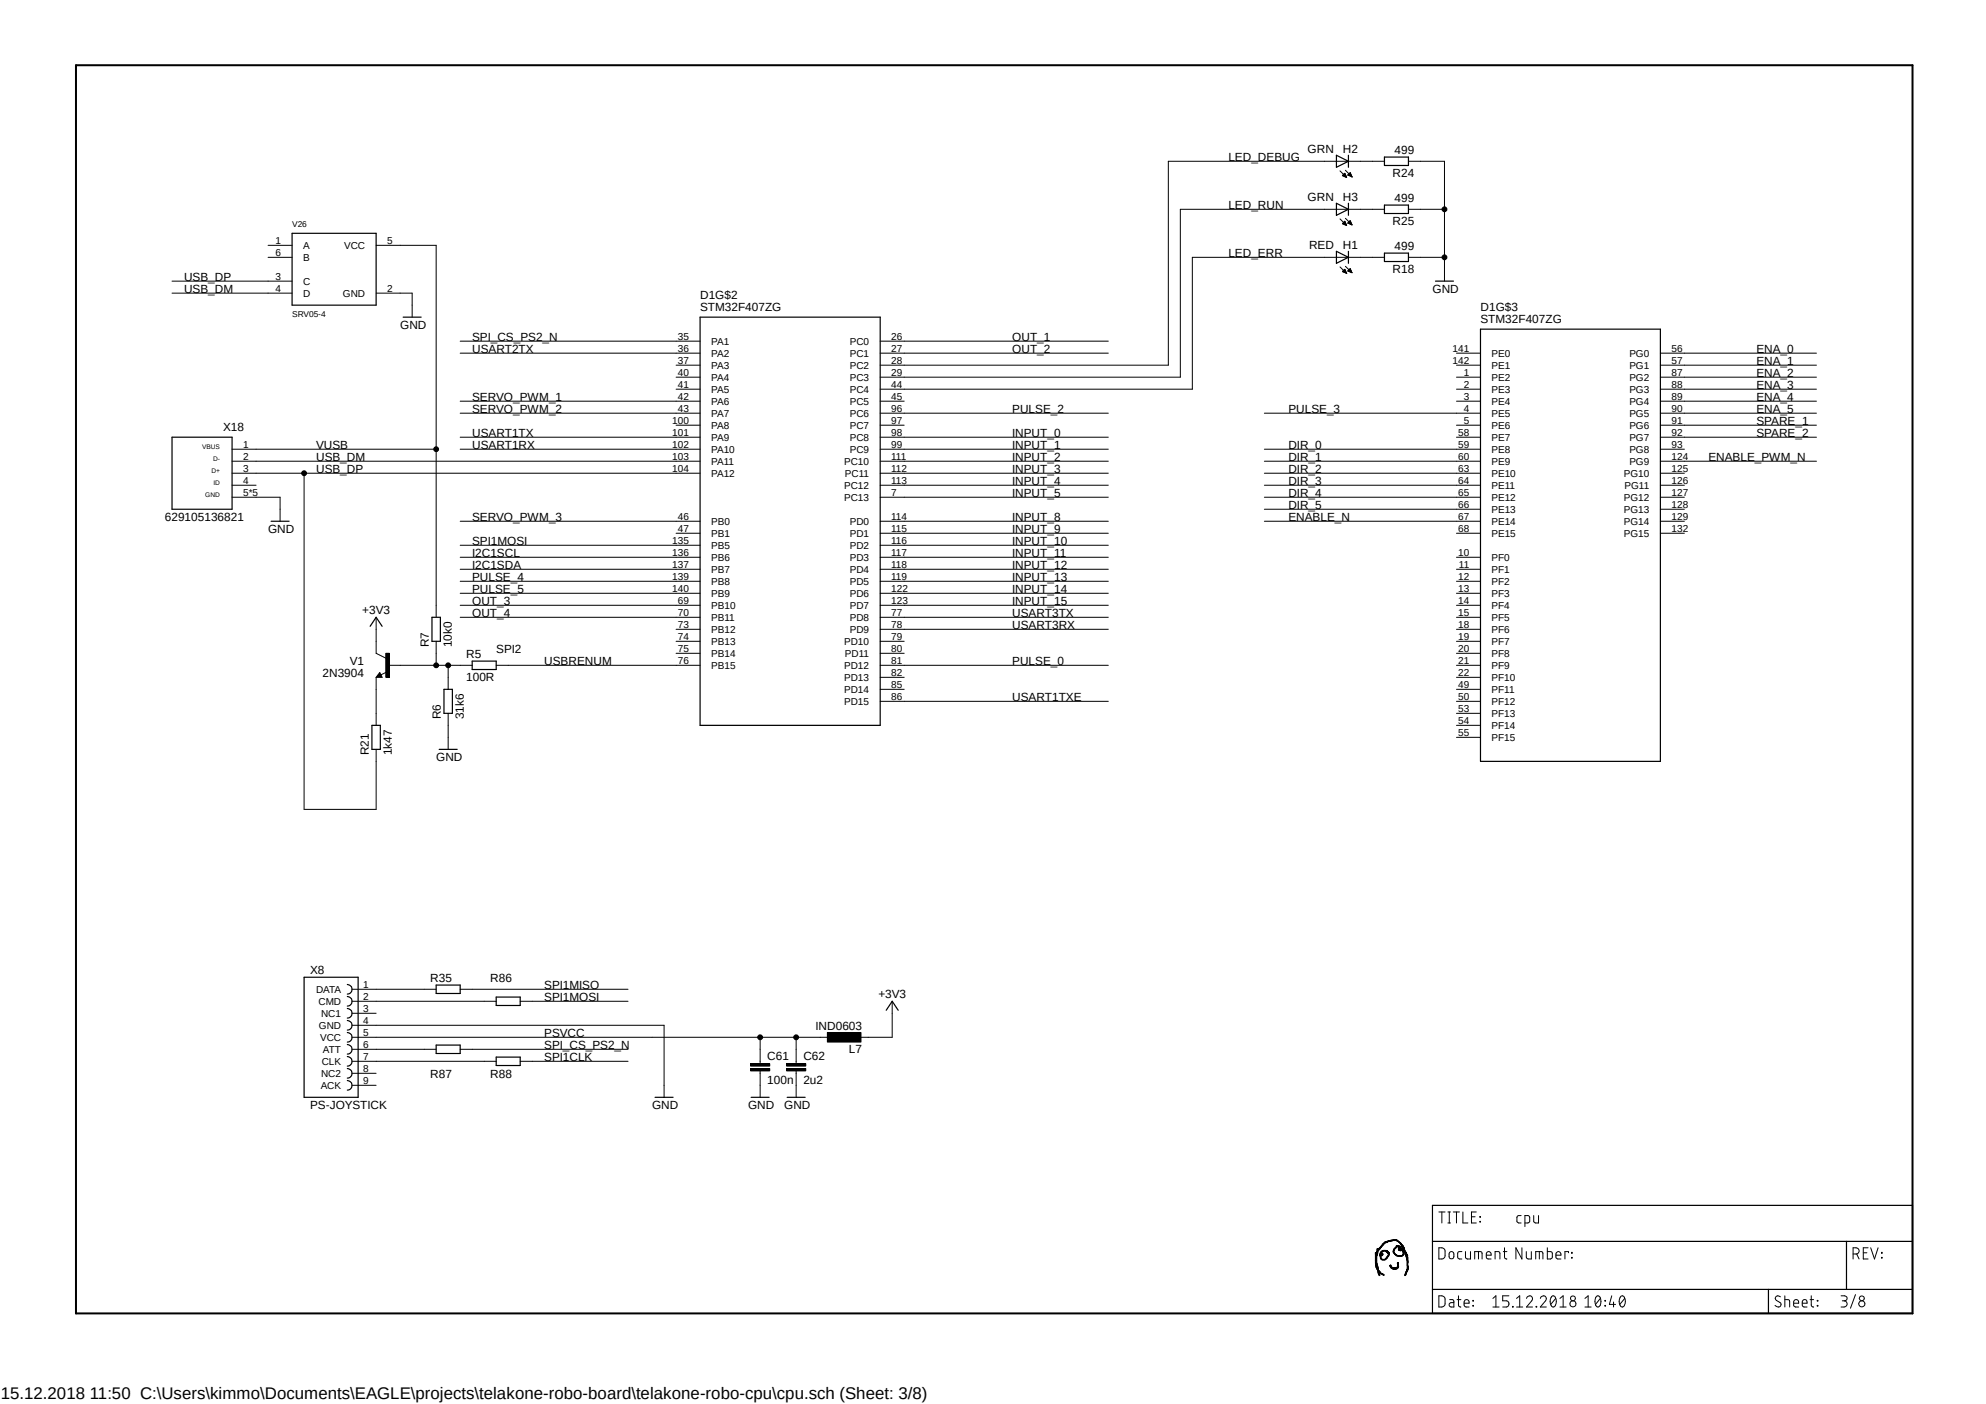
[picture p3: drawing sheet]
<svg xmlns="http://www.w3.org/2000/svg" width="420mm" height="297mm" viewBox="0 0 420 297" stroke-linecap="round" stroke-linejoin="round" font-family="sans-serif">
<defs><g id="words">
<text font-size="3.6" x=".2" y="296">15.12.2018 11:50 C:\Users\kimmo\Documents\EAGLE\projects\telakone-robo-board\telakone-robo-cpu\cpu.sch (Sheet: 3/8)</text>
<g font-size="2.5">
<text x="259.9" y="34.1">LED_DEBUG</text>
<text x="276.6" y="32.3">GRN</text>
<text x="284.1" y="32.3">H2</text>
<text x="295.1" y="32.6">499</text>
<text x="294.6" y="37.4">R24</text>
<text x="259.9" y="44.3">LED_RUN</text>
<text x="276.6" y="42.5">GRN</text>
<text x="284.1" y="42.5">H3</text>
<text x="294.6" y="47.5">R25</text>
<text x="295.1" y="42.8">499</text>
<text x="276.9" y="52.7">RED</text>
<text x="284.1" y="52.7">H1</text>
<text x="295.1" y="52.9">499</text>
<text x="38.9" y="59.5">USB_DP</text>
<text x="259.9" y="54.4">LED_ERR</text>
<text x="294.6" y="57.7">R18</text>
<text x="38.9" y="62">USB_DM</text>
<text x="148.1" y="63.3">D1G$2</text>
<text x="148.1" y="65.8">STM32F407ZG</text>
<text x="303.1" y="62">GND</text>
<text x="313.2" y="65.8">D1G$3</text>
<text x="84.7" y="69.6">GND</text>
<text x="313.2" y="68.4">STM32F407ZG</text>
<text x="99.9" y="74.7">USART2TX</text>
<text x="99.9" y="72.2">SPI_CS_PS2_N</text>
<text x="214.2" y="72.2">OUT_1</text>
<text x="214.2" y="74.7">OUT_2</text>
<text x="371.6" y="74.7">ENA_0</text>
<text x="371.6" y="77.3">ENA_1</text>
<text x="371.6" y="79.8">ENA_2</text>
<text x="371.6" y="82.3">ENA_3</text>
<text x="99.9" y="84.9">SERVO_PWM_1</text>
<text x="99.9" y="87.4">SERVO_PWM_2</text>
<text x="214.2" y="87.4">PULSE_2</text>
<text x="272.6" y="87.4">PULSE_3</text>
<text x="371.6" y="84.9">ENA_4</text>
<text x="371.6" y="87.4">ENA_5</text>
<text x="371.6" y="90">SPARE_1</text>
<text x="47.2" y="91.2">X18</text>
<text x="66.9" y="95">VUSB</text>
<text x="99.9" y="92.5">USART1TX</text>
<text x="99.9" y="95">USART1RX</text>
<text x="214.2" y="92.5">INPUT_0</text>
<text x="214.2" y="95">INPUT_1</text>
<text x="272.6" y="95">DIR_0</text>
<text x="371.6" y="92.5">SPARE_2</text>
<text x="66.9" y="97.6">USB_DM</text>
<text x="66.9" y="100.1">USB_DP</text>
<text x="214.2" y="97.6">INPUT_2</text>
<text x="214.2" y="100.1">INPUT_3</text>
<text x="272.6" y="97.6">DIR_1</text>
<text x="272.6" y="100.1">DIR_2</text>
<text x="361.4" y="97.6">ENABLE_PWM_N</text>
<text x="214.2" y="102.7">INPUT_4</text>
<text x="214.2" y="105.2">INPUT_5</text>
<text x="272.6" y="102.7">DIR_3</text>
<text x="272.6" y="105.2">DIR_4</text>
<text x="272.6" y="107.7">DIR_5</text>
<text x="34.9" y="110.3">629105136821</text>
<text x="56.7" y="112.8">GND</text>
<text x="99.9" y="110.3">SERVO_PWM_3</text>
<text x="214.2" y="110.3">INPUT_8</text>
<text x="214.2" y="112.8">INPUT_9</text>
<text x="272.6" y="110.3">ENABLE_N</text>
<text x="99.9" y="117.9">I2C1SCL</text>
<text x="99.9" y="115.4">SPI1MOSI</text>
<text x="214.2" y="115.4">INPUT_10</text>
<text x="214.2" y="117.9">INPUT_11</text>
<text x="99.9" y="120.4">I2C1SDA</text>
<text x="99.9" y="123">PULSE_4</text>
<text x="99.9" y="125.5">PULSE_5</text>
<text x="214.2" y="120.4">INPUT_12</text>
<text x="214.2" y="123">INPUT_13</text>
<text x="214.2" y="125.5">INPUT_14</text>
<text x="76.7" y="129.8">+3V3</text>
<text x="99.9" y="128.1">OUT_3</text>
<text x="99.9" y="130.6">OUT_4</text>
<text x="214.2" y="130.6">USART3TX</text>
<text x="214.2" y="128.1">INPUT_15</text>
<text x="90.8" y="136.9" transform="rotate(-90 90.8 136.9)">R7</text>
<text x="95.6" y="136.9" transform="rotate(-90 95.6 136.9)">10k0</text>
<text x="214.2" y="133.1">USART3RX</text>
<text x="68.2" y="143.3">2N3904</text>
<text x="74" y="140.8">V1</text>
<text x="98.6" y="139.3">R5</text>
<text x="105" y="138.2">SPI2</text>
<text x="115.1" y="140.8">USBRENUM</text>
<text x="214.2" y="140.8">PULSE_0</text>
<text x="98.6" y="144.1">100R</text>
<text x="214.2" y="148.4">USART1TXE</text>
<text x="93.3" y="152.2" transform="rotate(-90 93.3 152.2)">R6</text>
<text x="98.1" y="152.2" transform="rotate(-90 98.1 152.2)">31k6</text>
<text x="78.1" y="159.8" transform="rotate(-90 78.1 159.8)">R21</text>
<text x="82.9" y="159.8" transform="rotate(-90 82.9 159.8)">1k47</text>
<text x="92.3" y="161.1">GND</text>
<text x="65.6" y="206">X8</text>
<text x="91" y="207.8">R35</text>
<text x="103.7" y="207.8">R86</text>
<text x="115.1" y="209.3">SPI1MISO</text>
<text x="115.1" y="211.8">SPI1MOSI</text>
<text x="185.8" y="211.1">+3V3</text>
<text x="115.1" y="222">SPI_CS_PS2_N</text>
<text x="115.1" y="219.5">PSVCC</text>
<text x="172.5" y="217.9">IND0603</text>
<text x="115.1" y="224.5">SPI1CLK</text>
<text x="162.3" y="224.2">C61</text>
<text x="170" y="224.2">C62</text>
<text x="179.6" y="222.8">L7</text>
<text x="91" y="228.1">R87</text>
<text x="103.7" y="228.1">R88</text>
<text x="162.3" y="229.2">100n</text>
<text x="170" y="229.2">2u2</text>
<text x="65.6" y="234.7">PS-JOYSTICK</text>
<text x="138" y="234.7">GND</text>
<text x="158.3" y="234.7">GND</text>
<text x="165.9" y="234.7">GND</text>
</g>
<g font-size="2.1">
<text x="58.3" y="51.5">1</text>
<text x="64.1" y="52.7">A</text>
<text x="72.8" y="52.7">VCC</text>
<text x="81.9" y="51.5">5</text>
<text x="58.3" y="59.1">3</text>
<text x="58.3" y="54.1">6</text>
<text x="64.1" y="55.2">B</text>
<text x="58.3" y="61.7">4</text>
<text x="64.1" y="62.8">D</text>
<text x="64.1" y="60.3">C</text>
<text x="72.5" y="62.8">GND</text>
<text x="81.9" y="61.7">2</text>
<text x="143.4" y="71.8">35</text>
<text x="188.5" y="71.8">26</text>
<text x="143.4" y="74.4">36</text>
<text x="143.4" y="76.9">37</text>
<text x="150.5" y="72.9">PA1</text>
<text x="150.5" y="75.5">PA2</text>
<text x="179.8" y="72.9">PC0</text>
<text x="179.8" y="75.5">PC1</text>
<text x="188.5" y="74.4">27</text>
<text x="188.5" y="76.9">28</text>
<text x="307.3" y="74.4">141</text>
<text x="307.3" y="76.9">142</text>
<text x="315.5" y="75.5">PE0</text>
<text x="344.7" y="75.5">PG0</text>
<text x="353.6" y="74.4">56</text>
<text x="353.6" y="76.9">57</text>
<text x="143.4" y="79.5">40</text>
<text x="143.4" y="82">41</text>
<text x="150.5" y="78">PA3</text>
<text x="150.5" y="80.6">PA4</text>
<text x="150.5" y="83.1">PA5</text>
<text x="179.8" y="78">PC2</text>
<text x="179.8" y="80.6">PC3</text>
<text x="179.8" y="83.1">PC4</text>
<text x="188.5" y="79.5">29</text>
<text x="188.5" y="82">44</text>
<text x="309.7" y="79.5">1</text>
<text x="309.7" y="82">2</text>
<text x="315.5" y="78">PE1</text>
<text x="315.5" y="80.6">PE2</text>
<text x="315.5" y="83.1">PE3</text>
<text x="344.7" y="78">PG1</text>
<text x="344.7" y="80.6">PG2</text>
<text x="344.7" y="83.1">PG3</text>
<text x="353.6" y="79.5">87</text>
<text x="353.6" y="82">88</text>
<text x="142.2" y="89.6">100</text>
<text x="143.4" y="84.5">42</text>
<text x="143.4" y="87.1">43</text>
<text x="150.5" y="85.6">PA6</text>
<text x="150.5" y="88.2">PA7</text>
<text x="179.8" y="85.6">PC5</text>
<text x="179.8" y="88.2">PC6</text>
<text x="188.5" y="84.5">45</text>
<text x="188.5" y="87.1">96</text>
<text x="188.5" y="89.6">97</text>
<text x="309.7" y="84.5">3</text>
<text x="309.7" y="87.1">4</text>
<text x="309.7" y="89.6">5</text>
<text x="315.5" y="85.6">PE4</text>
<text x="315.5" y="88.2">PE5</text>
<text x="344.7" y="85.6">PG4</text>
<text x="344.7" y="88.2">PG5</text>
<text x="353.6" y="84.5">89</text>
<text x="353.6" y="87.1">90</text>
<text x="353.6" y="89.6">91</text>
<text x="51.4" y="94.7">1</text>
<text x="142.2" y="92.2">101</text>
<text x="142.2" y="94.7">102</text>
<text x="150.5" y="90.7">PA8</text>
<text x="150.5" y="93.3">PA9</text>
<text x="150.5" y="95.8">PA10</text>
<text x="179.8" y="90.7">PC7</text>
<text x="179.8" y="93.3">PC8</text>
<text x="179.8" y="95.8">PC9</text>
<text x="188.5" y="92.2">98</text>
<text x="188.5" y="94.7">99</text>
<text x="308.5" y="92.2">58</text>
<text x="308.5" y="94.7">59</text>
<text x="315.5" y="90.7">PE6</text>
<text x="315.5" y="93.3">PE7</text>
<text x="315.5" y="95.8">PE8</text>
<text x="344.7" y="90.7">PG6</text>
<text x="344.7" y="93.3">PG7</text>
<text x="344.7" y="95.8">PG8</text>
<text x="353.6" y="92.2">92</text>
<text x="353.6" y="94.7">93</text>
<text x="51.4" y="97.2">2</text>
<text x="51.4" y="99.8">3</text>
<text x="142.2" y="97.2">103</text>
<text x="142.2" y="99.8">104</text>
<text x="150.5" y="98.3">PA11</text>
<text x="150.5" y="100.9">PA12</text>
<text x="178.6" y="98.3">PC10</text>
<text x="178.8" y="100.9">PC11</text>
<text x="188.5" y="97.2">111</text>
<text x="188.5" y="99.8">112</text>
<text x="308.5" y="97.2">60</text>
<text x="308.5" y="99.8">63</text>
<text x="315.5" y="98.3">PE9</text>
<text x="315.5" y="100.9">PE10</text>
<text x="343.5" y="100.9">PG10</text>
<text x="344.7" y="98.3">PG9</text>
<text x="353.6" y="97.2">124</text>
<text x="353.6" y="99.8">125</text>
<text x="51.4" y="102.3">4</text>
<text x="51.4" y="104.9">5*5</text>
<text x="178.6" y="103.4">PC12</text>
<text x="178.6" y="106">PC13</text>
<text x="188.5" y="102.3">113</text>
<text x="188.5" y="104.9">7</text>
<text x="308.5" y="102.3">64</text>
<text x="308.5" y="104.9">65</text>
<text x="308.5" y="107.4">66</text>
<text x="315.5" y="103.4">PE11</text>
<text x="315.5" y="106">PE12</text>
<text x="343.5" y="106">PG12</text>
<text x="343.7" y="103.4">PG11</text>
<text x="353.6" y="102.3">126</text>
<text x="353.6" y="104.9">127</text>
<text x="353.6" y="107.4">128</text>
<text x="143.4" y="109.9">46</text>
<text x="143.4" y="112.5">47</text>
<text x="150.5" y="111">PB0</text>
<text x="150.5" y="113.6">PB1</text>
<text x="179.8" y="111">PD0</text>
<text x="179.8" y="113.6">PD1</text>
<text x="188.5" y="109.9">114</text>
<text x="188.5" y="112.5">115</text>
<text x="308.5" y="109.9">67</text>
<text x="308.5" y="112.5">68</text>
<text x="315.5" y="108.5">PE13</text>
<text x="315.5" y="111">PE14</text>
<text x="315.5" y="113.6">PE15</text>
<text x="343.5" y="108.5">PG13</text>
<text x="343.5" y="111">PG14</text>
<text x="343.5" y="113.6">PG15</text>
<text x="353.6" y="109.9">129</text>
<text x="353.6" y="112.5">132</text>
<text x="142.2" y="115">135</text>
<text x="142.2" y="117.6">136</text>
<text x="150.5" y="116.1">PB5</text>
<text x="150.5" y="118.7">PB6</text>
<text x="179.8" y="116.1">PD2</text>
<text x="179.8" y="118.7">PD3</text>
<text x="188.5" y="115">116</text>
<text x="188.5" y="117.6">117</text>
<text x="308.5" y="117.6">10</text>
<text x="315.5" y="118.7">PF0</text>
<text x="142.2" y="120.1">137</text>
<text x="142.2" y="122.6">139</text>
<text x="142.2" y="125.2">140</text>
<text x="150.5" y="121.2">PB7</text>
<text x="150.5" y="123.7">PB8</text>
<text x="179.8" y="123.7">PD5</text>
<text x="179.8" y="121.2">PD4</text>
<text x="188.5" y="122.6">119</text>
<text x="188.5" y="120.1">118</text>
<text x="188.5" y="125.2">122</text>
<text x="308.5" y="122.6">12</text>
<text x="308.5" y="125.2">13</text>
<text x="308.6" y="120.1">11</text>
<text x="315.5" y="123.7">PF2</text>
<text x="315.5" y="121.2">PF1</text>
<text x="143.4" y="127.7">69</text>
<text x="143.4" y="130.3">70</text>
<text x="150.5" y="126.3">PB9</text>
<text x="150.5" y="128.8">PB10</text>
<text x="150.5" y="131.4">PB11</text>
<text x="179.8" y="126.3">PD6</text>
<text x="179.8" y="128.8">PD7</text>
<text x="179.8" y="131.4">PD8</text>
<text x="188.5" y="127.7">123</text>
<text x="188.5" y="130.3">77</text>
<text x="308.5" y="127.7">14</text>
<text x="308.5" y="130.3">15</text>
<text x="315.5" y="126.3">PF3</text>
<text x="315.5" y="128.8">PF4</text>
<text x="315.5" y="131.4">PF5</text>
<text x="143.4" y="132.8">73</text>
<text x="143.4" y="135.3">74</text>
<text x="143.4" y="137.9">75</text>
<text x="150.5" y="133.9">PB12</text>
<text x="150.5" y="136.4">PB13</text>
<text x="178.6" y="136.4">PD10</text>
<text x="179.8" y="133.9">PD9</text>
<text x="188.5" y="132.8">78</text>
<text x="188.5" y="135.3">79</text>
<text x="188.5" y="137.9">80</text>
<text x="308.5" y="132.8">18</text>
<text x="308.5" y="135.3">19</text>
<text x="308.5" y="137.9">20</text>
<text x="315.5" y="133.9">PF6</text>
<text x="315.5" y="136.4">PF7</text>
<text x="143.4" y="140.4">76</text>
<text x="150.5" y="139">PB14</text>
<text x="150.5" y="141.5">PB15</text>
<text x="178.6" y="141.5">PD12</text>
<text x="178.8" y="139">PD11</text>
<text x="188.5" y="140.4">81</text>
<text x="188.5" y="143">82</text>
<text x="308.5" y="140.4">21</text>
<text x="308.5" y="143">22</text>
<text x="315.5" y="139">PF8</text>
<text x="315.5" y="141.5">PF9</text>
<text x="178.6" y="144.1">PD13</text>
<text x="178.6" y="146.6">PD14</text>
<text x="178.6" y="149.1">PD15</text>
<text x="188.5" y="145.5">85</text>
<text x="188.5" y="148">86</text>
<text x="308.5" y="145.5">49</text>
<text x="308.5" y="148">50</text>
<text x="315.5" y="144.1">PF10</text>
<text x="315.5" y="146.6">PF11</text>
<text x="315.5" y="149.1">PF12</text>
<text x="308.5" y="150.5">53</text>
<text x="308.5" y="153.1">54</text>
<text x="308.5" y="155.6">55</text>
<text x="315.5" y="151.7">PF13</text>
<text x="315.5" y="154.2">PF14</text>
<text x="315.5" y="156.8">PF15</text>
<text x="76.8" y="209">1</text>
<text x="66.9" y="210.1">DATA</text>
<text x="67.4" y="212.6">CMD</text>
<text x="67.9" y="215.1">NC1</text>
<text x="76.8" y="211.5">2</text>
<text x="76.8" y="214">3</text>
<text x="67.5" y="217.7">GND</text>
<text x="67.7" y="220.2">VCC</text>
<text x="76.8" y="216.6">4</text>
<text x="76.8" y="219.1">5</text>
<text x="76.8" y="221.7">6</text>
<text x="67.9" y="227.8">NC2</text>
<text x="68.1" y="225.3">CLK</text>
<text x="68.3" y="222.8">ATT</text>
<text x="76.8" y="224.2">7</text>
<text x="76.8" y="226.7">8</text>
<text x="67.8" y="230.4">ACK</text>
<text x="76.8" y="229.3">9</text>
</g>
<g font-size="1.8">
<text x="61.8" y="48.1">V26</text>
<text x="61.8" y="67.1">SRV05-4</text>
</g>
<g font-size="1.4">
<text x="42.7" y="95">VBUS</text>
<text x="44.7" y="100.1">D+</text>
<text x="45.1" y="97.6">D-</text>
<text x="43.4" y="105.2">GND</text>
<text x="45.2" y="102.7">ID</text>
</g>
</g></defs>
<path d="M15.6 13.5l389.3 264.9M404.9 13.5l-389.3 264.9" fill="none" stroke="#fff" stroke-width=".21"/>
<g fill="none" stroke="#000" stroke-width=".25">
<path d="M282.7 32.9l2.6 1.2-2.6 1.3zM285.3 32.9v2.5M292.9 33.2h5.1v1.8h-5.1zM61.8 49.4h17.8v15.2h-17.8zM282.7 53.2l2.6 1.2-2.6 1.3zM282.7 43l2.6 1.3-2.6 1.3zM285.3 43v2.6M285.3 53.2v2.5M292.9 53.6h5.1v1.7h-5.1zM292.9 43.4h5.1v1.8h-5.1zM303.7 59.5h3.8M85.3 67.1h3.8"/>
<path d="M148.1 67.1h38.1v86.4h-38.1zM313.2 69.6h38.1v91.5h-38.1zM36.4 92.5h12.7v15.2h-12.7zM57.4 110.3h3.8M78.3 132.5l1.3-1.9 1.2 1.9M91.4 130.6h1.8v5.1h-1.8zM99.9 139.9h5.1v1.7h-5.1zM78.7 153.5h1.8v5h-1.8zM80.3 142.8l-.1 .2h.4l-.3-.5-.5 .7h.8M92.9 158.5h3.8M93.9 145.8h1.8v5.1h-1.8zM64.3 206.8h11.5v25.4h-11.5z"/>
<path d="M73.5 208.3a1.02 1.02 0 0 1 1 1 1.02 1.02 0 0 1-1 1M73.5 210.8a1.02 1.02 0 0 1 1 1 1.02 1.02 0 0 1-1 1.1M73.5 213.4a1.02 1.02 0 0 1 1 1 1.02 1.02 0 0 1-1 1M73.5 215.9a1.02 1.02 0 0 1 1 1 1.02 1.02 0 0 1-1 1M73.5 218.4a1.02 1.02 0 0 1 1 1.1 1.02 1.02 0 0 1-1 1M92.3 208.4h5.1v1.8h-5.1zM105 210.9h5.1v1.8h-5.1zM187.5 213.7l1.3-1.9 1.2 1.9M73.5 228.6a1.02 1.02 0 0 1 1 1 1.02 1.02 0 0 1-1 1M73.5 226.1a1.02 1.02 0 0 1 1 1 1.02 1.02 0 0 1-1 1M73.5 223.5a1.02 1.02 0 0 1 1 1 1.02 1.02 0 0 1-1 1.1M73.5 221a1.02 1.02 0 0 1 1 1 1.02 1.02 0 0 1-1 1"/>
<path d="M92.3 221.1h5.1v1.8h-5.1zM105 223.6h5.1v1.8h-5.1zM138.6 232.2h3.8M158.9 232.2h3.8M166.5 232.2h3.8M303.1 255h101.5v22.9h-101.5zM303.1 262.6h101.5M303.1 272.8h101.5M374.1 272.8v5.1M390.6 262.6v10.2"/>
</g>
<g fill="none" stroke="#000" stroke-width=".21">
<path d="M283.5 36.2l1.4 1.3M284 37.2l.5-.5 .4 .8zM284 37.1h.7M284.1 37h.6M284.2 37.2h.6M284.2 37h.4M284.3 36.9h.3M284.3 36.8h.3M284.4 37.3h.4M284.5 36.7h.1M284.6 37.4h.2M284.6 36l1.5 1.5"/>
<path d="M284.8 37.5h.1M285.1 37l.6-.5 .3 .9zM285.2 37h.7M285.2 37h.6M285.3 36.9h.5M285.4 36.8h.3M285.4 37.1h.5M285.5 36.7h.2M285.6 37.2h.4M285.7 36.5l-.1 .1M285.8 37.3h.2M292.9 34.1h-45.7v43.2h-61"/>
<path d="M298 34.1h7.6v25.4M36.4 59.5h25.4M56.7 54.4h5.1M56.7 51.9h5.1M79.6 51.9h12.7v78.7M283.5 56.5l1.4 1.3M283.5 46.3l1.4 1.4M284 57.4l.5-.4 .4 .8zM284 57.5h.7M284 57.4h.7M284 47.3h.7M284.1 57.3h.5"/>
<path d="M284.1 47.4h.6M284.1 47.2h.6M284.2 47.1h.4M284.3 57.6h.5M284.3 57.2h.3M284.3 47.5h.5M284.3 47h.3M284.3 57.1h.3M284.4 46.9h.2M284.4 57.1h.2M284.5 57.7h.3M284.5 46.8h.1"/>
<path d="M284.5 46.8l-.5 .5 .9 .4M284.5 46.8l.4 .9M284.5 47.5h.3M284.6 56.3l1.4 1.4M284.6 46.2l1.4 1.4M284.7 57.7h.1M284.7 47.6h.1M284.9 57.8v.1M285.1 57.3h.8M285.1 57.3l.9 .4M285.1 47.2h.8M285.1 47.2l.9 .4"/>
<path d="M285.1 47.2l.6-.5 .3 .9M285.2 47.1h.6M285.3 57.4h.6M285.3 57.2h.5M285.3 47h.5M285.4 57.1h.4M285.4 47.3h.5M285.4 46.9h.3M285.4 57.1h.3M285.5 57.5h.4M285.5 46.8h.2M285.5 56.9h.2"/>
<path d="M285.5 47.4h.5M285.6 46.7h.1M285.6 56.9h.1M285.7 56.9l-.6 .4M285.7 56.9l.3 .8M285.7 57.6h.3M285.7 47.5h.3M285.9 57.7h.1M286 47.5h.1M292.9 44.3h-43.2v35.5h-63.5M292.9 54.4h-40.6v27.9h-66.1M298 54.4h7.6"/>
<path d="M298 44.3h7.6M36.4 62h25.4M79.6 62h7.6v5.1M97.4 72.2h50.7M97.4 74.7h50.7M143 77.3h5.1M143 79.8h5.1M186.2 72.2h48.3M186.2 74.7h48.3M308.1 74.7h5.1M308.1 77.3h5.1M308.1 79.8h5.1"/>
<path d="M351.3 74.7h33M351.3 77.3h33M351.3 79.8h33M49.1 95h43.2M49.1 97.6h99M97.4 84.9h50.7M97.4 87.4h50.7M97.4 92.5h50.7M97.4 95h50.7M143 82.3h5.1M143 90h5.1M186.2 84.9h5.1"/>
<path d="M186.2 87.4h48.3M186.2 90h5.1M186.2 92.5h48.3M186.2 95h48.3M186.2 97.6h48.3M267.5 87.4h45.7M267.5 95h45.7M267.5 97.6h45.7M308.1 82.3h5.1M308.1 84.9h5.1M308.1 90h5.1M308.1 92.5h5.1"/>
<path d="M351.3 82.3h33M351.3 84.9h33M351.3 87.4h33M351.3 90h33M351.3 92.5h33M351.3 95h5.1M351.3 97.6h33M49.1 100.1h99M49.1 102.7h5.1M49.1 105.2h10.2v5.1M64.3 100.1v71.1h15.3v-12.7M97.4 110.3h50.7"/>
<path d="M97.4 115.4h50.7M97.4 117.9h50.7M143 112.8h5.1M186.2 100.1h48.3M186.2 110.3h48.3M186.2 112.8h48.3M186.2 115.4h48.3M186.2 117.9h48.3M186.2 102.7h48.3M186.2 105.2h48.3M267.5 100.1h45.7M267.5 110.3h45.7"/>
<path d="M267.5 102.7h45.7M267.5 105.2h45.7M267.5 107.7h45.7M308.1 112.8h5.1M308.1 117.9h5.1M351.3 100.1h5.1M351.3 110.3h5.1M351.3 112.8h5.1M351.3 102.7h5.1M351.3 105.2h5.1M351.3 107.7h5.1M79.6 130.6v7.6l2 1"/>
<path d="M81.6 138.2h.8v5.1h-.8zM92.3 135.7v5.1M97.4 120.4h50.7M97.4 123h50.7M97.4 125.5h50.7M97.4 128.1h50.7M97.4 130.6h50.7M143 133.1h5.1M143 135.7h5.1M143 138.2h5.1M186.2 120.4h48.3M186.2 123h48.3"/>
<path d="M186.2 125.5h48.3M186.2 128.1h48.3M186.2 130.6h48.3M186.2 133.1h48.3M186.2 135.7h5.1M186.2 138.2h5.1M308.1 120.4h5.1M308.1 123h5.1M308.1 125.5h5.1M308.1 128.1h5.1M308.1 130.6h5.1M308.1 133.1h5.1"/>
<path d="M308.1 135.7h5.1M308.1 138.2h5.1M79.6 143.3v10.2M80.3 142.3l.5 1h-1.2zM81.8 142.2l-1.3 .6M82.1 140.8h17.8M94.8 140.8v5M94.8 150.9v7.6M105 140.8h43.1M186.2 140.8h48.3M186.2 143.3h5.1M186.2 145.8h5.1"/>
<path d="M186.2 148.4h48.3M308.1 140.8h5.1M308.1 143.3h5.1M308.1 145.8h5.1M308.1 148.4h5.1M308.1 150.9h5.1M308.1 153.5h5.1M308.1 156h5.1M74.5 209.3h17.8M74.5 211.8h30.5M74.5 214.4h5.1M74.5 216.9h66v15.3"/>
<path d="M74.5 219.5h101.6M97.4 209.3h35.5M110.1 211.8h22.8M160.8 219.5v5.5M168.4 219.5v5.5M175 218.4h7.1v2.1h-7.1zM188.8 211.8v7.7h-7.7M74.5 222h17.8M74.5 224.5h30.5M74.5 227.1h5.1M74.5 229.6h5.1M97.4 222h35.5"/>
<path d="M110.1 224.5h22.8M158.8 226.1h4v.5h-4zM158.8 225h4v.6h-4zM160.8 226.6v5.6M166.4 226.1h4.1v.5h-4.1zM166.4 225h4.1v.6h-4.1zM168.4 226.6v5.6M304.4 256.4h1.3M305 256.4v2.3M306.3 256.4h.6M306.3 258.7h.6M306.6 256.4v2.3"/>
<path d="M307.5 256.4h1.3M308.1 256.4v2.3M309.5 256.4v2.3h1M311.3 257.4h.8M312.3 256.4h-1v2.3h1M313.1 257.4l.1 .1zM313.1 258.4l.1 .1zM321.8 257.2h-.7l-.2 .4 .1 .9 .3 .2h.5M322.6 258.7h.6l.4-.2v-.9l-.2-.4h-.8v2.3M324.5 257.2v1.2l.4 .3h.6v-1.5M290.9 265l.1 .1zM291 267.3l.2 .1z"/>
<path d="M291 267.2l.2 .1zM291 267.1l.2 .1zM291 267l.2 .1zM291 267h.2zM291 266.9l.2 .1zM291 266.8l.2 .1zM291 266.7l.2 .1zM291 266.7h.2zM291 266.6l.2 .1zM291 266.4l.2 .1zM291 266.4h.2zM291 266.3l.2 .1z"/>
<path d="M291 266.2l.2 .1zM291 266.1l.2 .1zM291 266.1h.2zM291 266l.2 .1zM291 265.9l.2 .1zM291 265.9h.2zM291 265.8l.2 .1zM291 265.7l.1 .1zM291 265.7l.2 .1zM291 265.6l.1 .1zM291 265.6h.1zM291 265.5l.2 .1z"/>
<path d="M291 265.4l.1 .1zM291 265.4l.2 .1zM291 265.3l.1 .1zM291 265.3l.2 .1zM291 265.2l.1 .1zM291 265.2l.2 .1zM291 265.1l.1 .1zM291 267.7l.2 .1zM291 267.6l.1 .1zM291 267.5l.2 .1zM291 267.5h.1zM291 267.4l.1 .1z"/>
<path d="M291 267.3h.1zM291 266.5l.2 .1zM291.1 267.9l.1 .1zM291.1 267.8l.1 .1zM291.1 267.8h.1zM291.1 267.7l.1 .1zM291.1 268.1l.2 .1zM291.1 265.6l.2 .1zM291.2 268.2l.1 .1zM291.2 268.1v.1zM291.2 268v.1zM291.2 267.9v.1z"/>
<path d="M291.2 267.4l.1 .1zM291.2 267.2l.1 .1zM291.2 265.7v.1zM291.2 265.6l.1 .1zM291.2 264.9l.3 .1zM291.2 267.3h.1zM291.2 265.2l.1 .1zM291.2 265.1l.1 .1zM291.2 265l.3 .1zM291.2 265h.3zM291.2 268.3l.2 .1zM291.2 267.7l.2 .1z"/>
<path d="M291.2 267.7l.1 .1zM291.2 267.6l.1 .1zM291.2 267.5l.1 .1zM291.2 267.5h.1zM291.2 267.3l.1 .1zM291.2 265.6h.1zM291.2 265.5l.1 .1zM291.2 265.4l.1 .1zM291.2 265.4l.2 .1zM291.2 265.3l.2 .1zM291.2 264.9l.2 .1zM291.2 264.8l.3 .1z"/>
<path d="M291.3 268.4l.2 .1zM291.3 268.4h.1zM291.3 267.8l.2 .1zM291.3 267.8h.2zM291.3 267.6l.1 .1zM291.3 265.3l.1 .1zM291.3 264.8l.2 .1zM291.3 268.5l.3 .1zM291.3 268.4l.1 .1zM291.3 268l.2 .1zM291.3 267.9l.1 .1zM291.3 265.2l.1 .1z"/>
<path d="M291.3 265.1l.1 .1zM291.3 265.1l.2 .1zM291.3 264.7l.2 .1zM291.3 264.6l.3 .1zM291.3 264.5h.4zM291.3 264.4l.2 .1zM291.3 264.3l.2 .1zM291.3 264.2l.1 .1zM291.4 268.6l.2 .1zM291.4 268.5l.2 .1zM291.4 268.1l.1 .1zM291.4 264.6l.1 .1z"/>
<path d="M291.4 264.4l.1 .1zM291.4 264.2h.1zM291.4 268.4h.2zM291.4 268.3l.2 .1zM291.4 268l.1 .1zM291.4 267.9l.1 .1zM291.4 264.5l.2 .1zM291.4 264.3l.1 .1zM291.5 268.7l.1 .1zM291.5 268.6l.1 .1zM291.5 268.2v.1zM291.5 268.7l.2 .1z"/>
<path d="M291.5 268.4l.1 .1zM291.5 269.2l.2 .1zM291.5 269.1l.2 .1zM291.5 269l.1 .1zM291.5 268.9l.1 .1zM291.5 268.9l.4 .1zM291.5 268.9h.3zM291.5 268.8l.2 .1zM291.5 264.4l.2 .1zM291.6 269.4l.1 .1zM291.6 269.3l.1 .1zM291.6 269.2l.1 .1z"/>
<path d="M291.6 269.2h.1zM291.6 269.5l.2 .1zM291.6 269.5h.2zM291.6 264.3l.2 .1zM291.7 264.3l.1 .1zM291.7 269.6l.1 .1zM291.7 269.5l.1 .1zM291.7 268.9l.2 .1zM291.7 264.2l.2 .1zM291.7 264.2h.3zM291.7 269.7l.2 .1zM291.7 269.7h.2z"/>
<path d="M291.7 269l.2 .1zM291.7 264.1l.3 .1zM291.8 269.8l.1 .1zM291.8 269.7l.1 .1zM291.8 269.1l.2 .1zM291.8 269l.2 .1zM291.8 264l.2 .1zM291.8 269.2h.2zM291.8 263.9l.3 .1zM291.9 265.6l.5 .1zM291.9 265.6h.6zM291.9 265.4l.7 .1z"/>
<path d="M291.9 265.3l.7 .1zM291.9 263.9l.2 .1zM291.9 269.2l.2 .1zM291.9 269.2l.1 .1zM291.9 265.5l.6 .1zM292 269.3l.1 .1zM292 265.6l.1 .1zM292 265.3l.6 .1zM292 265.2l.6 .1zM292 265.9l.2 .1zM292 265.8l.1 .1zM292 265.7l.1 .1z"/>
<path d="M292 265.7l.2 .1zM292 265.2l.5 .1zM292 265.1l.5 .1zM292 265.1l.4 .1zM292 265l.2 .1zM292 263.9h.3zM292 263.8l.3 .1zM292 269.4l.2 .1zM292 266.1l.1 .1zM292 266.1h.1zM292 266l.1 .1zM292 265.9l.1 .1z"/>
<path d="M292 265.9h.1zM292 265h.1zM292 264.9l.2 .1zM292 263.8l.2 .1zM292.1 269.4l.2 .1zM292.1 266.2l.2 .1zM292.1 266.2l.1 .1zM292.1 264.9l.2 .1zM292.1 263.7l.2 .1zM292.2 269.5h.3zM292.2 266.4h.1zM292.2 266.3l.1 .1z"/>
<path d="M292.2 264.8l.1 .1zM292.2 263.7h.1zM292.2 263.6l.1 .1zM292.2 264.8l.3 .1zM292.3 266.4l.1 .1zM292.3 263.6l.1 .1zM292.3 263.5l.1 .1zM292.3 269.5l.2 .1zM292.3 266.4l.8 .1zM292.3 264.7l.2 .1zM292.3 264.7l.3 .1zM292.3 263.4l.2 .1z"/>
<path d="M292.4 264.6l.3 .1zM292.4 263.4l.2 .1zM292.4 266.5l.6 .1zM292.4 263.4h.2zM292.4 263.2l.4 .1zM292.5 269.6l.2 .1zM292.5 269.5l.1 .1zM292.5 263.3l.1 .1zM292.5 263.3l.2 .1zM292.6 264.6l.8 .1zM292.6 263.1l.1 .1zM292.6 269.7l.2 .1z"/>
<path d="M292.6 269.7h.2zM292.6 264.5l.5 .1zM292.6 263.1l.2 .1zM292.7 269.7l.1 .1zM292.7 263.1h.2zM292.7 263l.2 .1zM292.8 263l.2 .1zM292.8 262.9l.3 .1zM292.9 262.8l.2 .1zM292.9 262.8l.4 .1zM292.9 262.8h.6zM293 266.4l.1 .1z"/>
<path d="M293 266.4h.2zM293.1 264.6l.4 .1zM293.1 262.7v.1zM293.1 266.3l.2 .1zM293.1 266.2l.2 .1zM293.1 264.5l.2 .1zM293.1 264.7l.5 .1zM293.1 262.7l.5 .1zM293.2 266.2l.2 .1zM293.2 266.1l.2 .1zM293.2 264.8l.5 .1zM293.2 264.7l.4 .1z"/>
<path d="M293.3 266.1l.2 .1zM293.3 266.1h.2zM293.3 262.8l.1 .1zM293.3 262.6l.3 .1zM293.4 266l.1 .1zM293.4 264.8l.3 .1zM293.4 265.9l.2 .1zM293.4 264.9l.3 .1zM293.4 262.8l.1 .1zM293.4 265.9l.1 .1zM293.4 265.9h.2zM293.4 264.9l.4 .1z"/>
<path d="M293.4 262.6l.1 .1zM293.5 265.8l.2 .1zM293.5 265.1l.2 .1zM293.5 265l.1 .1zM293.5 265h.2zM293.6 265.7l.1 .1zM293.6 265.2l.1 .1zM293.6 265.1l.1 .1zM293.6 262.6l.1 .1zM293.6 265.7l.2 .1zM293.6 265.6l.2 .1zM293.7 265.6h.1z"/>
<path d="M293.7 262.6h.3zM293.7 262.5l.5 .1zM293.7 265.6l.1 .1zM293.7 265.5l.2 .1zM293.7 265h.2zM293.8 265.4l.1 .1zM293.8 265.3l.1 .1zM293.8 265.3l.2 .1zM293.8 265.2l.2 .1zM293.8 265.1l.2 .1zM293.8 265l.2 .1zM293.8 265.2l.1 .1z"/>
<path d="M293.8 265.1l.1 .1zM293.9 262.5l.1 .1zM294 262.5v.1zM294 262.6h.1zM294 267.7l.3 .1zM294.1 267.9l.2 .1zM294.1 267.8l.2 .1zM294.1 267.8h.1zM294.1 267.7l.1 .1zM294.1 262.5l.5 .1zM294.1 268l.3 .1zM294.1 267.9l.3 .1z"/>
<path d="M294.2 268l.2 .1zM294.2 267.6v.1zM294.2 262.4l.5 .1zM294.2 268.1l.3 .1zM294.2 268.1l.4 .1zM294.2 262.5l.1 .1zM294.3 268.2l.4 .1zM294.4 268.2l1.3 .1zM294.4 262.3l.1 .1zM294.5 268.3l1.1 .1zM294.5 268.4h1.1zM294.5 262.3l1.1 .1z"/>
<path d="M294.6 268.4l.9 .1zM294.7 262.3l.1 .1zM294.7 264.8l.2 .1zM294.7 264.6l.2 .1zM294.7 262.4l.1 .1zM294.8 268.4v.1zM294.8 264.9l.1 .1zM294.8 264.8v.1zM294.8 264.7v.1zM294.8 262.3l.5 .1zM294.8 264.9l.2 .1zM294.8 264.7l.1 .1z"/>
<path d="M294.8 264.6l.1 .1zM294.8 264.5l.1 .1zM294.8 264.5h.2zM294.8 264.4l.2 .1zM294.8 265h.2zM294.9 268.4l.1 .1zM294.9 265.1l.2 .1zM294.9 265l.1 .1zM294.9 264.3l.1 .1zM294.9 264.3l.2 .1zM294.9 264.2l.2 .1zM294.9 262.4l.1 .1z"/>
<path d="M295 265.2l.1 .1zM295 264.1l.1 .1zM295 268.4l.1 .1zM295 264.2h.1zM295.1 265.3l.1 .1zM295.1 264.1l.1 .1zM295.1 264l.2 .1zM295.2 268.4l.1 .1zM295.2 265.4l.1 .1zM295.2 263.9l.1 .1zM295.3 268.4v.1zM295.3 263.9h.1z"/>
<path d="M295.3 262.4v.1zM295.3 265.6h.2zM295.3 265.5l.2 .1zM295.3 263.8l.2 .1zM295.4 268.2l.3 .1zM295.4 265.6l.3 .1zM295.4 263.8l.2 .1zM295.4 263.7l.2 .1zM295.4 263.6l.1 .1zM295.4 263.6l.6 .1zM295.4 262.4l.2 .1zM295.4 262.3l.1 .1z"/>
<path d="M295.4 263.7h.4zM295.5 268.1l.3 .1zM295.5 265.6h.1zM295.5 263.5l.4 .1zM295.5 268.1l.4 .1zM295.5 265.6l.4 .1zM295.5 262.5l.2 .1zM295.6 263.6l.2 .1zM295.6 262.5l.1 .1zM295.6 268l.3 .1zM295.6 267.2l.3 .1zM295.6 262.6h.3z"/>
<path d="M295.6 267.9l.3 .1zM295.6 267.1l.2 .1zM295.7 268l.2 .1zM295.7 267.9l.2 .1zM295.7 267.8l.2 .1zM295.7 267.8h.2zM295.7 267.7l.2 .1zM295.7 267.6l.2 .1zM295.7 267.5l.2 .1zM295.7 267.5h.2zM295.7 267.4l.2 .1zM295.7 267.3l.2 .1z"/>
<path d="M295.7 267.3h.2zM295.7 267.2l.2 .1zM295.7 265.7l.9 .1zM295.7 262.6l.2 .1zM295.8 265.7l.7 .1zM295.8 262.6l.2 .1zM295.9 264.4l.6 .1zM295.9 264.3l.5 .1zM295.9 264.2l.7 .1zM295.9 264.2h.7zM295.9 264.1l.6 .1zM295.9 263.6l.2 .1z"/>
<path d="M295.9 262.7l.1 .1zM295.9 264l.5 .1zM295.9 263.9l.5 .1zM295.9 262.8h.2zM296 263.7h.2zM296 262.8l.2 .1zM296 263.9l.4 .1zM296.1 264.5h.4zM296.1 263.8l.1 .1zM296.1 263.7l.1 .1zM296.1 262.8l.1 .1zM296.1 263.8l.2 .1z"/>
<path d="M296.1 262.9l.2 .1zM296.2 264.5v.1zM296.2 263.9h.1zM296.2 263l.2 .1zM296.2 264.5l.1 .1zM296.2 263.1h.2zM296.3 263.3l.3 .1zM296.3 263.2l.2 .1zM296.3 263.1l.2 .1zM296.4 264.5v.1zM296.4 265.6l.3 .1zM296.4 263.4l.4 .1z"/>
<path d="M296.4 263.3l.2 .1zM296.5 264.3l.2 .1zM296.5 263.6l.3 .1zM296.5 263.4l.2 .1zM296.5 263.4h.2zM296.5 263.6l.4 .1zM296.5 263.5l.3 .1zM296.6 265.6l.1 .1zM296.6 264.4l.1 .1zM296.6 263.7l.3 .1zM296.6 263.7h.3zM296.6 264.4l.2 .1z"/>
<path d="M296.6 263.9h.2zM296.6 263.8l.1 .1zM296.7 264.5l.1 .1zM296.7 264.5h.1M296.7 264l.1 .1zM296.7 263.9l.1 .1zM296.7 263.9v.1zM296.7 265.6h.2zM296.7 265.5l.2 .1zM296.7 264.7l.2 .1zM296.7 264.6l.2 .1zM296.7 264.1l.2 .1z"/>
<path d="M296.7 263.8l.3 .1zM296.7 264.8l.2 .1zM296.7 264.2h.2zM296.8 265.4l.1 .1zM296.8 264.7l.1 .1zM296.8 264.6l.1 .1zM296.8 264.1l.1 .1zM296.8 263.8l.2 .1zM296.8 265.3l.2 .1zM296.8 264.9l.2 .1zM296.8 264.8l.2 .1zM296.8 264.2l.3 .1z"/>
<path d="M296.8 263.9h.2zM296.9 265.3l.1 .1zM296.9 265.2l.1 .1zM296.9 265.1l.1 .1zM296.9 265l.1 .1zM296.9 264.9l.1 .1zM296.9 264.3l.2 .1zM296.9 263.9l.1 .1zM296.9 265h.1zM296.9 264.4l.3 .1zM296.9 264.1l.2 .1zM296.9 264l.2 .1z"/>
<path d="M297 264.5h.2zM297 264.4l.2 .1zM297 264.2h.1zM297 264.1l.1 .1zM297 264.5l.2 .1zM297.1 264.6l.2 .1zM297.1 264.7l.2 .1zM297.2 264.9l.2 .1zM297.2 264.8l.2 .1zM297.2 264.8l.1 .1zM297.2 269.8l.1 .1zM297.2 269.7l.1 .1z"/>
<path d="M297.2 269.7l.2 .1zM297.2 265l.3 .1zM297.2 265h.3zM297.3 269.7h.1zM297.3 269.6l.1 .1zM297.3 269.5l.1 .1zM297.3 265.2l.1 .1zM297.3 265.1l.2 .1zM297.3 269.5l.2 .1zM297.3 269.5h.2zM297.3 265.4l.2 .1zM297.3 265.3l.2 .1z"/>
<path d="M297.3 265.1l.1 .1zM297.3 269.4l.2 .1zM297.3 265.4l.1 .1zM297.3 265.3l.1 .1zM297.4 269.4l.1 .1zM297.4 269.3l.1 .1zM297.4 269.2l.1 .1zM297.4 265.6h.1zM297.4 265.5l.1 .1zM297.4 269.2l.2 .1zM297.4 269.2h.2zM297.4 269.1l.2 .1z"/>
<path d="M297.4 269l.2 .1zM297.4 265.6l.2 .1zM297.4 265.6l.1 .1zM297.4 265.1l.2 .1zM297.5 265.8l.1 .1zM297.5 265.7l.1 .1zM297.5 265.7v.1zM297.5 265.3l.1 .1zM297.5 265.2v.1zM297.5 269l.2 .1zM297.5 268.9l.2 .1zM297.5 265.9l.2 .1z"/>
<path d="M297.5 265.4l.2 .1zM297.5 268.9h.2zM297.5 268.8l.2 .1zM297.5 265.9h.1zM297.5 265.5l.2 .1zM297.6 268.7l.2 .1zM297.6 266.1l.2 .1zM297.6 266.1h.1zM297.6 266l.1 .1zM297.6 268.6l.2 .1zM297.6 268.6l.3 .1zM297.6 268.5l.3 .1z"/>
<path d="M297.6 266.4l.2 .1zM297.6 266.4h.2zM297.6 266.3l.2 .1zM297.6 266.2l.2 .1zM297.6 265.6l.2 .1zM297.6 265.6h.1zM297.7 268.5l.1 .1zM297.7 266.7l.1 .1zM297.7 266.6l.1 .1zM297.7 266.5l.1 .1zM297.7 265.8l.1 .1zM297.7 265.7l.1 .1z"/>
<path d="M297.7 268.4l.2 .1zM297.7 268.3l.3 .1zM297.7 268.2l.3 .1zM297.7 268.1l.3 .1zM297.7 268l.3 .1zM297.7 267.9l.3 .1zM297.7 267.8h.1zM297.7 267.7l.1 .1zM297.7 267.6l.1 .1zM297.7 267.5l.1 .1zM297.7 267.5h.1zM297.7 267.4l.1 .1z"/>
<path d="M297.7 267.3l.1 .1zM297.7 267.3h.1zM297.7 267.2l.1 .1zM297.7 267.1l.2 .1zM297.7 267.1l.1 .1zM297.7 267l.2 .1zM297.7 267h.2zM297.7 266.9l.2 .1zM297.7 266.9l.1 .1zM297.7 266.8l.2 .1zM297.7 266.7h.1zM297.7 266.1h.1z"/>
<path d="M297.7 266l.1 .1zM297.7 265.9l.1 .1zM297.7 265.9h.1zM297.8 268.4l.1 .1zM297.8 268.4h.1zM297.8 267.8l.1 .1zM297.8 268.2l.2 .1zM297.8 268.1l.2 .1zM297.8 268l.2 .1zM297.8 267.9l.2 .1zM304.4 274.2a1.13 1.13 0 0 1 1.3 .4 1.96 1.96 0 0 1-.2 1.7l-.5 .2h-.6zM304.4 264a1.13 1.13 0 0 1 1.3 .4 1.96 1.96 0 0 1-.2 1.7l-.2 .2-.9 .1z"/>
<path d="M306.7 275h.7l.2 .3v1.2h-.6a.47 .47 0 0 1-.4-.4 .47 .47 0 0 1 .4-.5h.6M306.7 264.9a.5 .5 0 0 1 .6-.1 .5 .5 0 0 1 .3 .5v.5a.51 .51 0 0 1-.5 .5 .51 .51 0 0 1-.5-.5zM308.3 275h.8M308.6 274.2v2.1l.5 .2M309.3 264.8h-.7a1.36 1.36 0 0 0-.2 1.3l.4 .3h.5M309.7 275.7h1.1a.55 .55 0 0 0-.4-.7 .55 .55 0 0 0-.7 .5l.1 .8 .4 .2h.6M310 264.8l.1 1.3 .3 .3h.7v-1.6M311.6 275.1l.1 .2zM311.6 276.2l.1 .1zM312 266.4v-1.6h1.2l.3 .2 .1 1.4M312.8 264.8v1.6M314.4 265.6h1.1a.54 .54 0 0 0-.4-.8 .54 .54 0 0 0-.7 .5l.1 .8 .3 .3h.7"/>
<path d="M315.8 276.5h1.3M315.8 274.7l.7-.5v2.3M316.3 266.4v-1.6h.6l.4 .2v1.4M318 264.8h.8M318.3 264v2.1l.5 .3M319.2 274.2h-1.3v1h.8a.67 .67 0 0 1 .5 .7 .67 .67 0 0 1-.5 .6h-.8M320 276.4l.1 .1zM320.8 276.5h1.3M320.8 274.7l.7-.5v2.3M322 264v2.4l-1.3-2.4v2.4M322.9 264.8v1.3l.4 .3h.7v-1.6M322.9 274.7a.64 .64 0 0 1 1-.5 .64 .64 0 0 1 .2 1l-1.2 1.3h1.3"/>
<path d="M324.9 266.4v-1.6h1.1l.4 .2v1.4M325 276.4l.1 .1zM325.7 264.8v1.6M325.9 274.7a.64 .64 0 0 1 .9-.5 .64 .64 0 0 1 .2 1l-1.1 1.3h1.2M327.4 264v2.4h.6l.4-.3v-1.1l-.4-.2h-.6M328.2 274.3a.46 .46 0 0 1 .8 .2 1.42 1.42 0 0 1-.4 2 1.5 1.5 0 0 1-.4-2.2zM329.1 274.7l-1 1.3M329.2 265.6h1a.55 .55 0 0 0-.3-.8 .55 .55 0 0 0-.7 .5v.8l.4 .3h.6M330 276.5h1.3M330 274.7l.7-.5v2.3M331.8 265v-.2h-.7v1.6M332.5 266l.1 .1z"/>
<path d="M332.5 265l.1 .1zM335.3 276.5h1.3M335.3 274.7l.7-.5v2.3M337.7 274.3a.46 .46 0 0 1 .8 .2 1.51 1.51 0 0 1-.4 2 1.5 1.5 0 0 1-.4-2.2zM338.6 274.7l-1 1.3M339.5 276.2l.2 .1zM339.5 275.1l.2 .2zM341 274.2l-.5 1.8h1.3M341.4 275.5v1M342.8 274.3a.46 .46 0 0 1 .9 .2 1.46 1.46 0 0 1-.5 2 1.46 1.46 0 0 1-.4-2.2zM343.7 274.7l-1 1.3M376.7 274.4a.59 .59 0 0 0-.8-.2 .59 .59 0 0 0-.2 .8 1.79 1.79 0 0 1 1.1 1 .66 .66 0 0 1-.6 .6 .66 .66 0 0 1-.7-.4"/>
<path d="M377.6 275h.6l.4 .1v1.4M377.6 274.2v2.3M379.5 275.7h1a.55 .55 0 0 0-.4-.7 .55 .55 0 0 0-.6 .5v.8l.3 .2h.7M381.3 275.7h1a.54 .54 0 0 0-.3-.7 .54 .54 0 0 0-.7 .5v.8l.4 .2h.6M382.9 275h.8M383.2 274.2v2.1l.5 .2M384.5 276.2l.1 .1zM384.5 275.1l.1 .2zM389.5 274.2h.8a.53 .53 0 0 1 .5 .5 .53 .53 0 0 1-.5 .5h-.5M390.1 275.2a.66 .66 0 0 1 .7 .7 .66 .66 0 0 1-.7 .6h-.6M392 265.3h.7a.66 .66 0 0 0 .6-.7 .66 .66 0 0 0-.6-.6h-.7v2.4M392.5 273.9l-1 2.9"/>
<path d="M392.8 265.3l.5 1.1M394.2 265h.8M395.2 264h-1v2.4h1M395.8 264l.8 2.4 .7-2.4M398 265l.2 .1zM398 266l.2 .1z"/>
<circle cx="305.6" cy="44.3" r=".51"/>
<circle cx="305.6" cy="54.4" r=".51"/>
<circle cx="92.3" cy="95" r=".51"/>
<circle cx="64.3" cy="100.1" r=".51"/>
<circle cx="92.3" cy="140.8" r=".51"/>
<circle cx="94.8" cy="140.8" r=".51"/>
<circle cx="160.8" cy="219.5" r=".51"/>
<circle cx="168.4" cy="219.5" r=".51"/>
<circle cx="332.8" cy="275.8" r=".65"/>
<circle cx="332.8" cy="274.7" r=".51"/>
<circle cx="393.9" cy="275.8" r=".65"/>
<circle cx="393.9" cy="274.7" r=".51"/>
</g>
<path d="M16.1 13.8h388.5v264.1h-388.5z" fill="none" stroke="#000" stroke-width=".42"/>
<g fill="#000">
<path d="M81.6 138.2h.8v5.1h-.8z" fill-rule="evenodd"/>
<path d="M175 218.4h7.1v2.1h-7.1z" fill-rule="evenodd"/>
<path d="M158.8 226.1h4v.5h-4z" fill-rule="evenodd"/>
<path d="M158.8 225h4v.6h-4z" fill-rule="evenodd"/>
<path d="M166.4 226.1h4.1v.5h-4.1z" fill-rule="evenodd"/>
<path d="M166.4 225h4.1v.6h-4.1z" fill-rule="evenodd"/>
<path d="M290.9 265l.1 .1z" fill-rule="evenodd"/>
<path d="M291 267.3l.2 .1z" fill-rule="evenodd"/>
<path d="M291 267.2l.2 .1z" fill-rule="evenodd"/>
<path d="M291 267.2l.2 .1z" fill-rule="evenodd"/>
<path d="M291 267.1l.2 .1z" fill-rule="evenodd"/>
<path d="M291 267.1l.2 .1z" fill-rule="evenodd"/>
<path d="M291 267l.2 .1z" fill-rule="evenodd"/>
<path d="M291 267h.2z" fill-rule="evenodd"/>
<path d="M291 266.9l.2 .1z" fill-rule="evenodd"/>
<path d="M291 266.9l.2 .1z" fill-rule="evenodd"/>
<path d="M291 266.8l.2 .1z" fill-rule="evenodd"/>
<path d="M291 266.7l.2 .1z" fill-rule="evenodd"/>
<path d="M291 266.7l.2 .1z" fill-rule="evenodd"/>
<path d="M291 266.7h.2z" fill-rule="evenodd"/>
<path d="M291 266.6l.2 .1z" fill-rule="evenodd"/>
<path d="M291 266.6l.2 .1z" fill-rule="evenodd"/>
<path d="M291 266.4l.2 .1z" fill-rule="evenodd"/>
<path d="M291 266.4l.2 .1z" fill-rule="evenodd"/>
<path d="M291 266.4h.2z" fill-rule="evenodd"/>
<path d="M291 266.3l.2 .1z" fill-rule="evenodd"/>
<path d="M291 266.2l.2 .1z" fill-rule="evenodd"/>
<path d="M291 266.2l.2 .1z" fill-rule="evenodd"/>
<path d="M291 266.1l.2 .1z" fill-rule="evenodd"/>
<path d="M291 266.1l.2 .1z" fill-rule="evenodd"/>
<path d="M291 266.1h.2z" fill-rule="evenodd"/>
<path d="M291 266l.2 .1z" fill-rule="evenodd"/>
<path d="M291 265.9l.2 .1z" fill-rule="evenodd"/>
<path d="M291 265.9l.2 .1z" fill-rule="evenodd"/>
<path d="M291 265.9h.2z" fill-rule="evenodd"/>
<path d="M291 265.8l.2 .1z" fill-rule="evenodd"/>
<path d="M291 265.7l.1 .1z" fill-rule="evenodd"/>
<path d="M291 265.7l.2 .1z" fill-rule="evenodd"/>
<path d="M291 265.6l.1 .1z" fill-rule="evenodd"/>
<path d="M291 265.6h.1z" fill-rule="evenodd"/>
<path d="M291 265.5l.2 .1z" fill-rule="evenodd"/>
<path d="M291 265.4l.1 .1z" fill-rule="evenodd"/>
<path d="M291 265.4l.2 .1z" fill-rule="evenodd"/>
<path d="M291 265.3l.1 .1z" fill-rule="evenodd"/>
<path d="M291 265.3l.2 .1z" fill-rule="evenodd"/>
<path d="M291 265.2l.1 .1z" fill-rule="evenodd"/>
<path d="M291 265.2l.2 .1z" fill-rule="evenodd"/>
<path d="M291 265.1l.1 .1z" fill-rule="evenodd"/>
<path d="M291 267.7l.2 .1z" fill-rule="evenodd"/>
<path d="M291 267.6l.1 .1z" fill-rule="evenodd"/>
<path d="M291 267.6l.1 .1z" fill-rule="evenodd"/>
<path d="M291 267.5l.2 .1z" fill-rule="evenodd"/>
<path d="M291 267.5h.1z" fill-rule="evenodd"/>
<path d="M291 267.4l.1 .1z" fill-rule="evenodd"/>
<path d="M291 267.4l.1 .1z" fill-rule="evenodd"/>
<path d="M291 267.3h.1z" fill-rule="evenodd"/>
<path d="M291 266.5l.2 .1z" fill-rule="evenodd"/>
<path d="M291 265.6l.1 .1z" fill-rule="evenodd"/>
<path d="M291 265.1l.1 .1z" fill-rule="evenodd"/>
<path d="M291.1 267.9l.1 .1z" fill-rule="evenodd"/>
<path d="M291.1 267.8l.1 .1z" fill-rule="evenodd"/>
<path d="M291.1 267.8h.1z" fill-rule="evenodd"/>
<path d="M291.1 267.7l.1 .1z" fill-rule="evenodd"/>
<path d="M291.1 268.1l.2 .1z" fill-rule="evenodd"/>
<path d="M291.1 265.6l.2 .1z" fill-rule="evenodd"/>
<path d="M291.2 268.2l.1 .1z" fill-rule="evenodd"/>
<path d="M291.2 268.1v.1z" fill-rule="evenodd"/>
<path d="M291.2 268v.1z" fill-rule="evenodd"/>
<path d="M291.2 268v.1z" fill-rule="evenodd"/>
<path d="M291.2 267.9v.1z" fill-rule="evenodd"/>
<path d="M291.2 267.4l.1 .1z" fill-rule="evenodd"/>
<path d="M291.2 267.2l.1 .1z" fill-rule="evenodd"/>
<path d="M291.2 265.7v.1z" fill-rule="evenodd"/>
<path d="M291.2 265.6l.1 .1z" fill-rule="evenodd"/>
<path d="M291.2 264.9l.3 .1z" fill-rule="evenodd"/>
<path d="M291.2 267.3h.1z" fill-rule="evenodd"/>
<path d="M291.2 265.2l.1 .1z" fill-rule="evenodd"/>
<path d="M291.2 265.2l.1 .1z" fill-rule="evenodd"/>
<path d="M291.2 265.1l.1 .1z" fill-rule="evenodd"/>
<path d="M291.2 265.1l.1 .1z" fill-rule="evenodd"/>
<path d="M291.2 265l.3 .1z" fill-rule="evenodd"/>
<path d="M291.2 265h.3z" fill-rule="evenodd"/>
<path d="M291.2 268.3l.2 .1z" fill-rule="evenodd"/>
<path d="M291.2 268.2l.1 .1z" fill-rule="evenodd"/>
<path d="M291.2 267.7l.2 .1z" fill-rule="evenodd"/>
<path d="M291.2 267.7l.1 .1z" fill-rule="evenodd"/>
<path d="M291.2 267.6l.1 .1z" fill-rule="evenodd"/>
<path d="M291.2 267.5l.1 .1z" fill-rule="evenodd"/>
<path d="M291.2 267.5h.1z" fill-rule="evenodd"/>
<path d="M291.2 267.4l.1 .1z" fill-rule="evenodd"/>
<path d="M291.2 267.3l.1 .1z" fill-rule="evenodd"/>
<path d="M291.2 265.6h.1z" fill-rule="evenodd"/>
<path d="M291.2 265.5l.1 .1z" fill-rule="evenodd"/>
<path d="M291.2 265.4l.1 .1z" fill-rule="evenodd"/>
<path d="M291.2 265.4l.2 .1z" fill-rule="evenodd"/>
<path d="M291.2 265.3l.2 .1z" fill-rule="evenodd"/>
<path d="M291.2 264.9l.2 .1z" fill-rule="evenodd"/>
<path d="M291.2 264.8l.3 .1z" fill-rule="evenodd"/>
<path d="M291.3 268.4l.2 .1z" fill-rule="evenodd"/>
<path d="M291.3 268.4h.1z" fill-rule="evenodd"/>
<path d="M291.3 267.8l.2 .1z" fill-rule="evenodd"/>
<path d="M291.3 267.8h.2z" fill-rule="evenodd"/>
<path d="M291.3 267.6l.1 .1z" fill-rule="evenodd"/>
<path d="M291.3 265.3l.1 .1z" fill-rule="evenodd"/>
<path d="M291.3 264.8l.2 .1z" fill-rule="evenodd"/>
<path d="M291.3 268.5l.3 .1z" fill-rule="evenodd"/>
<path d="M291.3 268.4l.1 .1z" fill-rule="evenodd"/>
<path d="M291.3 268l.2 .1z" fill-rule="evenodd"/>
<path d="M291.3 267.9l.1 .1z" fill-rule="evenodd"/>
<path d="M291.3 265.2l.1 .1z" fill-rule="evenodd"/>
<path d="M291.3 265.2l.1 .1z" fill-rule="evenodd"/>
<path d="M291.3 265.1l.1 .1z" fill-rule="evenodd"/>
<path d="M291.3 265.1l.2 .1z" fill-rule="evenodd"/>
<path d="M291.3 264.7l.2 .1z" fill-rule="evenodd"/>
<path d="M291.3 264.7l.2 .1z" fill-rule="evenodd"/>
<path d="M291.3 264.6l.3 .1z" fill-rule="evenodd"/>
<path d="M291.3 264.5h.4z" fill-rule="evenodd"/>
<path d="M291.3 264.4l.2 .1z" fill-rule="evenodd"/>
<path d="M291.3 264.3l.2 .1z" fill-rule="evenodd"/>
<path d="M291.3 264.2l.1 .1z" fill-rule="evenodd"/>
<path d="M291.4 268.6l.2 .1z" fill-rule="evenodd"/>
<path d="M291.4 268.5l.2 .1z" fill-rule="evenodd"/>
<path d="M291.4 268.1l.1 .1z" fill-rule="evenodd"/>
<path d="M291.4 264.6l.1 .1z" fill-rule="evenodd"/>
<path d="M291.4 264.4l.1 .1z" fill-rule="evenodd"/>
<path d="M291.4 264.2h.1z" fill-rule="evenodd"/>
<path d="M291.4 268.4h.2z" fill-rule="evenodd"/>
<path d="M291.4 268.3l.2 .1z" fill-rule="evenodd"/>
<path d="M291.4 268.1l.1 .1z" fill-rule="evenodd"/>
<path d="M291.4 268l.1 .1z" fill-rule="evenodd"/>
<path d="M291.4 267.9l.1 .1z" fill-rule="evenodd"/>
<path d="M291.4 264.5l.2 .1z" fill-rule="evenodd"/>
<path d="M291.4 264.3l.1 .1z" fill-rule="evenodd"/>
<path d="M291.5 268.7l.1 .1z" fill-rule="evenodd"/>
<path d="M291.5 268.6l.1 .1z" fill-rule="evenodd"/>
<path d="M291.5 268.2v.1z" fill-rule="evenodd"/>
<path d="M291.5 268.2v.1z" fill-rule="evenodd"/>
<path d="M291.5 268.7l.2 .1z" fill-rule="evenodd"/>
<path d="M291.5 268.4l.1 .1z" fill-rule="evenodd"/>
<path d="M291.5 268.4l.1 .1z" fill-rule="evenodd"/>
<path d="M291.5 269.2l.2 .1z" fill-rule="evenodd"/>
<path d="M291.5 269.1l.2 .1z" fill-rule="evenodd"/>
<path d="M291.5 269l.1 .1z" fill-rule="evenodd"/>
<path d="M291.5 269l.1 .1z" fill-rule="evenodd"/>
<path d="M291.5 268.9l.1 .1z" fill-rule="evenodd"/>
<path d="M291.5 268.9l.4 .1z" fill-rule="evenodd"/>
<path d="M291.5 268.9h.3z" fill-rule="evenodd"/>
<path d="M291.5 268.8l.2 .1z" fill-rule="evenodd"/>
<path d="M291.5 264.4l.2 .1z" fill-rule="evenodd"/>
<path d="M291.5 264.4l.2 .1z" fill-rule="evenodd"/>
<path d="M291.6 269.4l.1 .1z" fill-rule="evenodd"/>
<path d="M291.6 269.3l.1 .1z" fill-rule="evenodd"/>
<path d="M291.6 269.2l.1 .1z" fill-rule="evenodd"/>
<path d="M291.6 269.2h.1z" fill-rule="evenodd"/>
<path d="M291.6 269.5l.2 .1z" fill-rule="evenodd"/>
<path d="M291.6 269.5h.2z" fill-rule="evenodd"/>
<path d="M291.6 269.4l.1 .1z" fill-rule="evenodd"/>
<path d="M291.6 264.3l.2 .1z" fill-rule="evenodd"/>
<path d="M291.7 264.3l.1 .1z" fill-rule="evenodd"/>
<path d="M291.7 269.6l.1 .1z" fill-rule="evenodd"/>
<path d="M291.7 269.5l.1 .1z" fill-rule="evenodd"/>
<path d="M291.7 268.9l.2 .1z" fill-rule="evenodd"/>
<path d="M291.7 264.2l.2 .1z" fill-rule="evenodd"/>
<path d="M291.7 264.2h.3z" fill-rule="evenodd"/>
<path d="M291.7 269.7l.2 .1z" fill-rule="evenodd"/>
<path d="M291.7 269.7h.2z" fill-rule="evenodd"/>
<path d="M291.7 269l.2 .1z" fill-rule="evenodd"/>
<path d="M291.7 264.1l.3 .1z" fill-rule="evenodd"/>
<path d="M291.7 264.1l.3 .1z" fill-rule="evenodd"/>
<path d="M291.8 269.8l.1 .1z" fill-rule="evenodd"/>
<path d="M291.8 269.7l.1 .1z" fill-rule="evenodd"/>
<path d="M291.8 269.1l.2 .1z" fill-rule="evenodd"/>
<path d="M291.8 269l.2 .1z" fill-rule="evenodd"/>
<path d="M291.8 264l.2 .1z" fill-rule="evenodd"/>
<path d="M291.8 269.2h.2z" fill-rule="evenodd"/>
<path d="M291.8 263.9l.3 .1z" fill-rule="evenodd"/>
<path d="M291.9 265.6l.5 .1z" fill-rule="evenodd"/>
<path d="M291.9 265.6h.6z" fill-rule="evenodd"/>
<path d="M291.9 265.4l.7 .1z" fill-rule="evenodd"/>
<path d="M291.9 265.4l.7 .1z" fill-rule="evenodd"/>
<path d="M291.9 265.3l.7 .1z" fill-rule="evenodd"/>
<path d="M291.9 263.9l.2 .1z" fill-rule="evenodd"/>
<path d="M291.9 269.2l.2 .1z" fill-rule="evenodd"/>
<path d="M291.9 269.2l.1 .1z" fill-rule="evenodd"/>
<path d="M291.9 265.5l.6 .1z" fill-rule="evenodd"/>
<path d="M292 269.3l.1 .1z" fill-rule="evenodd"/>
<path d="M292 265.6l.1 .1z" fill-rule="evenodd"/>
<path d="M292 265.3l.6 .1z" fill-rule="evenodd"/>
<path d="M292 265.2l.6 .1z" fill-rule="evenodd"/>
<path d="M292 265.9l.2 .1z" fill-rule="evenodd"/>
<path d="M292 265.8l.1 .1z" fill-rule="evenodd"/>
<path d="M292 265.7l.1 .1z" fill-rule="evenodd"/>
<path d="M292 265.7l.2 .1z" fill-rule="evenodd"/>
<path d="M292 265.2l.5 .1z" fill-rule="evenodd"/>
<path d="M292 265.1l.5 .1z" fill-rule="evenodd"/>
<path d="M292 265.1l.4 .1z" fill-rule="evenodd"/>
<path d="M292 265l.2 .1z" fill-rule="evenodd"/>
<path d="M292 263.9h.3z" fill-rule="evenodd"/>
<path d="M292 263.8l.3 .1z" fill-rule="evenodd"/>
<path d="M292 269.4l.2 .1z" fill-rule="evenodd"/>
<path d="M292 266.1l.1 .1z" fill-rule="evenodd"/>
<path d="M292 266.1l.1 .1z" fill-rule="evenodd"/>
<path d="M292 266.1h.1z" fill-rule="evenodd"/>
<path d="M292 266l.1 .1z" fill-rule="evenodd"/>
<path d="M292 265.9l.1 .1z" fill-rule="evenodd"/>
<path d="M292 265.9h.1z" fill-rule="evenodd"/>
<path d="M292 265h.1z" fill-rule="evenodd"/>
<path d="M292 264.9l.2 .1z" fill-rule="evenodd"/>
<path d="M292 263.8l.2 .1z" fill-rule="evenodd"/>
<path d="M292.1 269.4l.2 .1z" fill-rule="evenodd"/>
<path d="M292.1 266.2l.2 .1z" fill-rule="evenodd"/>
<path d="M292.1 266.2l.1 .1z" fill-rule="evenodd"/>
<path d="M292.1 264.9l.2 .1z" fill-rule="evenodd"/>
<path d="M292.1 263.7l.2 .1z" fill-rule="evenodd"/>
<path d="M292.2 269.5h.3z" fill-rule="evenodd"/>
<path d="M292.2 266.4h.1z" fill-rule="evenodd"/>
<path d="M292.2 266.3l.1 .1z" fill-rule="evenodd"/>
<path d="M292.2 264.8l.1 .1z" fill-rule="evenodd"/>
<path d="M292.2 263.7h.1z" fill-rule="evenodd"/>
<path d="M292.2 263.6l.1 .1z" fill-rule="evenodd"/>
<path d="M292.2 264.8l.3 .1z" fill-rule="evenodd"/>
<path d="M292.3 266.4l.1 .1z" fill-rule="evenodd"/>
<path d="M292.3 263.6l.1 .1z" fill-rule="evenodd"/>
<path d="M292.3 263.5l.1 .1z" fill-rule="evenodd"/>
<path d="M292.3 269.5l.2 .1z" fill-rule="evenodd"/>
<path d="M292.3 266.4l.8 .1z" fill-rule="evenodd"/>
<path d="M292.3 264.7l.2 .1z" fill-rule="evenodd"/>
<path d="M292.3 264.7l.3 .1z" fill-rule="evenodd"/>
<path d="M292.3 263.4l.2 .1z" fill-rule="evenodd"/>
<path d="M292.4 264.6l.3 .1z" fill-rule="evenodd"/>
<path d="M292.4 263.4l.2 .1z" fill-rule="evenodd"/>
<path d="M292.4 266.5l.6 .1z" fill-rule="evenodd"/>
<path d="M292.4 263.4h.2z" fill-rule="evenodd"/>
<path d="M292.4 263.2l.4 .1z" fill-rule="evenodd"/>
<path d="M292.5 269.6l.2 .1z" fill-rule="evenodd"/>
<path d="M292.5 269.5l.1 .1z" fill-rule="evenodd"/>
<path d="M292.5 263.3l.1 .1z" fill-rule="evenodd"/>
<path d="M292.5 263.3l.2 .1z" fill-rule="evenodd"/>
<path d="M292.6 264.6l.8 .1z" fill-rule="evenodd"/>
<path d="M292.6 263.1l.1 .1z" fill-rule="evenodd"/>
<path d="M292.6 269.7l.2 .1z" fill-rule="evenodd"/>
<path d="M292.6 269.7h.2z" fill-rule="evenodd"/>
<path d="M292.6 264.5l.5 .1z" fill-rule="evenodd"/>
<path d="M292.6 263.1l.2 .1z" fill-rule="evenodd"/>
<path d="M292.7 269.7l.1 .1z" fill-rule="evenodd"/>
<path d="M292.7 263.1h.2z" fill-rule="evenodd"/>
<path d="M292.7 263l.2 .1z" fill-rule="evenodd"/>
<path d="M292.8 263l.2 .1z" fill-rule="evenodd"/>
<path d="M292.8 262.9l.3 .1z" fill-rule="evenodd"/>
<path d="M292.9 262.8l.2 .1z" fill-rule="evenodd"/>
<path d="M292.9 262.8l.4 .1z" fill-rule="evenodd"/>
<path d="M292.9 262.8h.6z" fill-rule="evenodd"/>
<path d="M293 266.4l.1 .1z" fill-rule="evenodd"/>
<path d="M293 266.4h.2z" fill-rule="evenodd"/>
<path d="M293.1 264.6l.4 .1z" fill-rule="evenodd"/>
<path d="M293.1 262.7v.1z" fill-rule="evenodd"/>
<path d="M293.1 266.3l.2 .1z" fill-rule="evenodd"/>
<path d="M293.1 266.2l.2 .1z" fill-rule="evenodd"/>
<path d="M293.1 264.5l.2 .1z" fill-rule="evenodd"/>
<path d="M293.1 264.7l.5 .1z" fill-rule="evenodd"/>
<path d="M293.1 262.7l.5 .1z" fill-rule="evenodd"/>
<path d="M293.2 266.2l.2 .1z" fill-rule="evenodd"/>
<path d="M293.2 266.1l.2 .1z" fill-rule="evenodd"/>
<path d="M293.2 264.8l.5 .1z" fill-rule="evenodd"/>
<path d="M293.2 264.7l.4 .1z" fill-rule="evenodd"/>
<path d="M293.3 266.1l.2 .1z" fill-rule="evenodd"/>
<path d="M293.3 266.1h.2z" fill-rule="evenodd"/>
<path d="M293.3 262.8l.1 .1z" fill-rule="evenodd"/>
<path d="M293.3 262.6l.3 .1z" fill-rule="evenodd"/>
<path d="M293.4 266l.1 .1z" fill-rule="evenodd"/>
<path d="M293.4 264.8l.3 .1z" fill-rule="evenodd"/>
<path d="M293.4 265.9l.2 .1z" fill-rule="evenodd"/>
<path d="M293.4 264.9l.3 .1z" fill-rule="evenodd"/>
<path d="M293.4 262.8l.1 .1z" fill-rule="evenodd"/>
<path d="M293.4 265.9l.1 .1z" fill-rule="evenodd"/>
<path d="M293.4 265.9h.2z" fill-rule="evenodd"/>
<path d="M293.4 264.9l.4 .1z" fill-rule="evenodd"/>
<path d="M293.4 262.6l.1 .1z" fill-rule="evenodd"/>
<path d="M293.5 265.8l.2 .1z" fill-rule="evenodd"/>
<path d="M293.5 265.1l.2 .1z" fill-rule="evenodd"/>
<path d="M293.5 265l.1 .1z" fill-rule="evenodd"/>
<path d="M293.5 265h.2z" fill-rule="evenodd"/>
<path d="M293.6 265.7l.1 .1z" fill-rule="evenodd"/>
<path d="M293.6 265.2l.1 .1z" fill-rule="evenodd"/>
<path d="M293.6 265.1l.1 .1z" fill-rule="evenodd"/>
<path d="M293.6 262.6l.1 .1z" fill-rule="evenodd"/>
<path d="M293.6 265.7l.2 .1z" fill-rule="evenodd"/>
<path d="M293.6 265.6l.2 .1z" fill-rule="evenodd"/>
<path d="M293.6 262.6l.1 .1z" fill-rule="evenodd"/>
<path d="M293.7 265.6h.1z" fill-rule="evenodd"/>
<path d="M293.7 262.6h.3z" fill-rule="evenodd"/>
<path d="M293.7 262.5l.5 .1z" fill-rule="evenodd"/>
<path d="M293.7 265.6l.1 .1z" fill-rule="evenodd"/>
<path d="M293.7 265.5l.2 .1z" fill-rule="evenodd"/>
<path d="M293.7 265h.2z" fill-rule="evenodd"/>
<path d="M293.8 265.4l.1 .1z" fill-rule="evenodd"/>
<path d="M293.8 265.4l.1 .1z" fill-rule="evenodd"/>
<path d="M293.8 265.3l.1 .1z" fill-rule="evenodd"/>
<path d="M293.8 265.3l.2 .1z" fill-rule="evenodd"/>
<path d="M293.8 265.2l.2 .1z" fill-rule="evenodd"/>
<path d="M293.8 265.1l.2 .1z" fill-rule="evenodd"/>
<path d="M293.8 265l.2 .1z" fill-rule="evenodd"/>
<path d="M293.8 265.2l.1 .1z" fill-rule="evenodd"/>
<path d="M293.8 265.1l.1 .1z" fill-rule="evenodd"/>
<path d="M293.9 262.5l.1 .1z" fill-rule="evenodd"/>
<path d="M294 262.5v.1z" fill-rule="evenodd"/>
<path d="M294 262.6h.1z" fill-rule="evenodd"/>
<path d="M294 267.7l.3 .1z" fill-rule="evenodd"/>
<path d="M294.1 267.9l.2 .1z" fill-rule="evenodd"/>
<path d="M294.1 267.8l.2 .1z" fill-rule="evenodd"/>
<path d="M294.1 267.8h.1z" fill-rule="evenodd"/>
<path d="M294.1 267.7l.1 .1z" fill-rule="evenodd"/>
<path d="M294.1 262.5l.5 .1z" fill-rule="evenodd"/>
<path d="M294.1 268l.3 .1z" fill-rule="evenodd"/>
<path d="M294.1 267.9l.3 .1z" fill-rule="evenodd"/>
<path d="M294.2 268l.2 .1z" fill-rule="evenodd"/>
<path d="M294.2 267.6v.1z" fill-rule="evenodd"/>
<path d="M294.2 262.4l.5 .1z" fill-rule="evenodd"/>
<path d="M294.2 268.1l.3 .1z" fill-rule="evenodd"/>
<path d="M294.2 268.1l.4 .1z" fill-rule="evenodd"/>
<path d="M294.2 262.5l.1 .1z" fill-rule="evenodd"/>
<path d="M294.3 268.2l.4 .1z" fill-rule="evenodd"/>
<path d="M294.4 268.2l1.3 .1z" fill-rule="evenodd"/>
<path d="M294.4 262.3l.1 .1z" fill-rule="evenodd"/>
<path d="M294.5 268.3l1.1 .1z" fill-rule="evenodd"/>
<path d="M294.5 268.4h1.1z" fill-rule="evenodd"/>
<path d="M294.5 262.3l1.1 .1z" fill-rule="evenodd"/>
<path d="M294.6 268.4l.9 .1z" fill-rule="evenodd"/>
<path d="M294.7 262.3l.1 .1z" fill-rule="evenodd"/>
<path d="M294.7 264.8l.2 .1z" fill-rule="evenodd"/>
<path d="M294.7 264.6l.2 .1z" fill-rule="evenodd"/>
<path d="M294.7 262.4l.1 .1z" fill-rule="evenodd"/>
<path d="M294.8 268.4v.1z" fill-rule="evenodd"/>
<path d="M294.8 264.9l.1 .1z" fill-rule="evenodd"/>
<path d="M294.8 264.8v.1z" fill-rule="evenodd"/>
<path d="M294.8 264.7v.1z" fill-rule="evenodd"/>
<path d="M294.8 262.3l.5 .1z" fill-rule="evenodd"/>
<path d="M294.8 264.9l.2 .1z" fill-rule="evenodd"/>
<path d="M294.8 264.7l.1 .1z" fill-rule="evenodd"/>
<path d="M294.8 264.6l.1 .1z" fill-rule="evenodd"/>
<path d="M294.8 264.5l.1 .1z" fill-rule="evenodd"/>
<path d="M294.8 264.5h.2z" fill-rule="evenodd"/>
<path d="M294.8 264.4l.2 .1z" fill-rule="evenodd"/>
<path d="M294.8 265h.2z" fill-rule="evenodd"/>
<path d="M294.8 264.4l.2 .1z" fill-rule="evenodd"/>
<path d="M294.9 268.4l.1 .1z" fill-rule="evenodd"/>
<path d="M294.9 265.1l.2 .1z" fill-rule="evenodd"/>
<path d="M294.9 265l.1 .1z" fill-rule="evenodd"/>
<path d="M294.9 264.3l.1 .1z" fill-rule="evenodd"/>
<path d="M294.9 264.3l.2 .1z" fill-rule="evenodd"/>
<path d="M294.9 264.2l.2 .1z" fill-rule="evenodd"/>
<path d="M294.9 265.1l.2 .1z" fill-rule="evenodd"/>
<path d="M294.9 262.4l.1 .1z" fill-rule="evenodd"/>
<path d="M295 265.2l.1 .1z" fill-rule="evenodd"/>
<path d="M295 264.1l.1 .1z" fill-rule="evenodd"/>
<path d="M295 268.4l.1 .1z" fill-rule="evenodd"/>
<path d="M295 265.2l.1 .1z" fill-rule="evenodd"/>
<path d="M295 264.2h.1z" fill-rule="evenodd"/>
<path d="M295.1 265.3l.1 .1z" fill-rule="evenodd"/>
<path d="M295.1 265.3l.1 .1z" fill-rule="evenodd"/>
<path d="M295.1 264.1l.1 .1z" fill-rule="evenodd"/>
<path d="M295.1 264l.2 .1z" fill-rule="evenodd"/>
<path d="M295.2 268.4l.1 .1z" fill-rule="evenodd"/>
<path d="M295.2 265.4l.1 .1z" fill-rule="evenodd"/>
<path d="M295.2 265.4l.1 .1z" fill-rule="evenodd"/>
<path d="M295.2 263.9l.1 .1z" fill-rule="evenodd"/>
<path d="M295.2 263.9l.1 .1z" fill-rule="evenodd"/>
<path d="M295.3 268.4v.1z" fill-rule="evenodd"/>
<path d="M295.3 263.9h.1z" fill-rule="evenodd"/>
<path d="M295.3 262.4v.1z" fill-rule="evenodd"/>
<path d="M295.3 265.6h.2z" fill-rule="evenodd"/>
<path d="M295.3 265.5l.2 .1z" fill-rule="evenodd"/>
<path d="M295.3 263.8l.2 .1z" fill-rule="evenodd"/>
<path d="M295.4 268.2l.3 .1z" fill-rule="evenodd"/>
<path d="M295.4 265.6l.3 .1z" fill-rule="evenodd"/>
<path d="M295.4 263.8l.2 .1z" fill-rule="evenodd"/>
<path d="M295.4 263.7l.2 .1z" fill-rule="evenodd"/>
<path d="M295.4 263.6l.1 .1z" fill-rule="evenodd"/>
<path d="M295.4 263.6l.6 .1z" fill-rule="evenodd"/>
<path d="M295.4 262.4l.2 .1z" fill-rule="evenodd"/>
<path d="M295.4 262.3l.1 .1z" fill-rule="evenodd"/>
<path d="M295.4 263.7h.4z" fill-rule="evenodd"/>
<path d="M295.5 268.1l.3 .1z" fill-rule="evenodd"/>
<path d="M295.5 265.6h.1z" fill-rule="evenodd"/>
<path d="M295.5 263.5l.4 .1z" fill-rule="evenodd"/>
<path d="M295.5 268.1l.4 .1z" fill-rule="evenodd"/>
<path d="M295.5 265.6l.4 .1z" fill-rule="evenodd"/>
<path d="M295.5 262.5l.2 .1z" fill-rule="evenodd"/>
<path d="M295.6 263.6l.2 .1z" fill-rule="evenodd"/>
<path d="M295.6 262.5l.1 .1z" fill-rule="evenodd"/>
<path d="M295.6 268l.3 .1z" fill-rule="evenodd"/>
<path d="M295.6 267.2l.3 .1z" fill-rule="evenodd"/>
<path d="M295.6 262.6h.3z" fill-rule="evenodd"/>
<path d="M295.6 267.9l.3 .1z" fill-rule="evenodd"/>
<path d="M295.6 267.1l.2 .1z" fill-rule="evenodd"/>
<path d="M295.7 268l.2 .1z" fill-rule="evenodd"/>
<path d="M295.7 267.9l.2 .1z" fill-rule="evenodd"/>
<path d="M295.7 267.8l.2 .1z" fill-rule="evenodd"/>
<path d="M295.7 267.8h.2z" fill-rule="evenodd"/>
<path d="M295.7 267.7l.2 .1z" fill-rule="evenodd"/>
<path d="M295.7 267.7l.2 .1z" fill-rule="evenodd"/>
<path d="M295.7 267.6l.2 .1z" fill-rule="evenodd"/>
<path d="M295.7 267.6l.2 .1z" fill-rule="evenodd"/>
<path d="M295.7 267.5l.2 .1z" fill-rule="evenodd"/>
<path d="M295.7 267.5h.2z" fill-rule="evenodd"/>
<path d="M295.7 267.4l.2 .1z" fill-rule="evenodd"/>
<path d="M295.7 267.4l.2 .1z" fill-rule="evenodd"/>
<path d="M295.7 267.3l.2 .1z" fill-rule="evenodd"/>
<path d="M295.7 267.3h.2z" fill-rule="evenodd"/>
<path d="M295.7 267.2l.2 .1z" fill-rule="evenodd"/>
<path d="M295.7 265.7l.9 .1z" fill-rule="evenodd"/>
<path d="M295.7 262.6l.2 .1z" fill-rule="evenodd"/>
<path d="M295.8 265.7l.7 .1z" fill-rule="evenodd"/>
<path d="M295.8 262.6l.2 .1z" fill-rule="evenodd"/>
<path d="M295.9 264.4l.6 .1z" fill-rule="evenodd"/>
<path d="M295.9 264.4l.6 .1z" fill-rule="evenodd"/>
<path d="M295.9 264.3l.5 .1z" fill-rule="evenodd"/>
<path d="M295.9 264.3l.5 .1z" fill-rule="evenodd"/>
<path d="M295.9 264.2l.7 .1z" fill-rule="evenodd"/>
<path d="M295.9 264.2h.7z" fill-rule="evenodd"/>
<path d="M295.9 264.1l.6 .1z" fill-rule="evenodd"/>
<path d="M295.9 264.1l.6 .1z" fill-rule="evenodd"/>
<path d="M295.9 263.6l.2 .1z" fill-rule="evenodd"/>
<path d="M295.9 262.7l.1 .1z" fill-rule="evenodd"/>
<path d="M295.9 264l.5 .1z" fill-rule="evenodd"/>
<path d="M295.9 263.9l.5 .1z" fill-rule="evenodd"/>
<path d="M295.9 262.8h.2z" fill-rule="evenodd"/>
<path d="M296 263.7h.2z" fill-rule="evenodd"/>
<path d="M296 262.8l.2 .1z" fill-rule="evenodd"/>
<path d="M296 263.9l.4 .1z" fill-rule="evenodd"/>
<path d="M296.1 264.5h.4z" fill-rule="evenodd"/>
<path d="M296.1 263.8l.1 .1z" fill-rule="evenodd"/>
<path d="M296.1 263.7l.1 .1z" fill-rule="evenodd"/>
<path d="M296.1 262.8l.1 .1z" fill-rule="evenodd"/>
<path d="M296.1 263.8l.2 .1z" fill-rule="evenodd"/>
<path d="M296.1 262.9l.2 .1z" fill-rule="evenodd"/>
<path d="M296.2 264.5v.1z" fill-rule="evenodd"/>
<path d="M296.2 263.9h.1z" fill-rule="evenodd"/>
<path d="M296.2 263l.2 .1z" fill-rule="evenodd"/>
<path d="M296.2 263l.2 .1z" fill-rule="evenodd"/>
<path d="M296.2 264.5l.1 .1z" fill-rule="evenodd"/>
<path d="M296.2 263.1h.2z" fill-rule="evenodd"/>
<path d="M296.3 263.3l.3 .1z" fill-rule="evenodd"/>
<path d="M296.3 263.2l.2 .1z" fill-rule="evenodd"/>
<path d="M296.3 263.1l.2 .1z" fill-rule="evenodd"/>
<path d="M296.3 263.1l.2 .1z" fill-rule="evenodd"/>
<path d="M296.4 264.5v.1z" fill-rule="evenodd"/>
<path d="M296.4 265.6l.3 .1z" fill-rule="evenodd"/>
<path d="M296.4 263.4l.4 .1z" fill-rule="evenodd"/>
<path d="M296.4 263.3l.2 .1z" fill-rule="evenodd"/>
<path d="M296.5 264.3l.2 .1z" fill-rule="evenodd"/>
<path d="M296.5 264.3l.2 .1z" fill-rule="evenodd"/>
<path d="M296.5 263.6l.3 .1z" fill-rule="evenodd"/>
<path d="M296.5 263.4l.2 .1z" fill-rule="evenodd"/>
<path d="M296.5 263.4h.2z" fill-rule="evenodd"/>
<path d="M296.5 263.6l.4 .1z" fill-rule="evenodd"/>
<path d="M296.5 263.5l.3 .1z" fill-rule="evenodd"/>
<path d="M296.6 265.6l.1 .1z" fill-rule="evenodd"/>
<path d="M296.6 264.4l.1 .1z" fill-rule="evenodd"/>
<path d="M296.6 263.7l.3 .1z" fill-rule="evenodd"/>
<path d="M296.6 263.7h.3z" fill-rule="evenodd"/>
<path d="M296.6 264.4l.2 .1z" fill-rule="evenodd"/>
<path d="M296.6 263.9h.2z" fill-rule="evenodd"/>
<path d="M296.6 263.8l.1 .1z" fill-rule="evenodd"/>
<path d="M296.7 264.5l.1 .1z" fill-rule="evenodd"/>
<path d="M296.7 264l.1 .1z" fill-rule="evenodd"/>
<path d="M296.7 263.9l.1 .1z" fill-rule="evenodd"/>
<path d="M296.7 263.9v.1z" fill-rule="evenodd"/>
<path d="M296.7 265.6h.2z" fill-rule="evenodd"/>
<path d="M296.7 265.5l.2 .1z" fill-rule="evenodd"/>
<path d="M296.7 264.7l.2 .1z" fill-rule="evenodd"/>
<path d="M296.7 264.6l.2 .1z" fill-rule="evenodd"/>
<path d="M296.7 264.1l.2 .1z" fill-rule="evenodd"/>
<path d="M296.7 263.8l.3 .1z" fill-rule="evenodd"/>
<path d="M296.7 264.8l.2 .1z" fill-rule="evenodd"/>
<path d="M296.7 264.2h.2z" fill-rule="evenodd"/>
<path d="M296.8 265.4l.1 .1z" fill-rule="evenodd"/>
<path d="M296.8 264.7l.1 .1z" fill-rule="evenodd"/>
<path d="M296.8 264.6l.1 .1z" fill-rule="evenodd"/>
<path d="M296.8 264.1l.1 .1z" fill-rule="evenodd"/>
<path d="M296.8 263.8l.2 .1z" fill-rule="evenodd"/>
<path d="M296.8 265.4l.1 .1z" fill-rule="evenodd"/>
<path d="M296.8 265.3l.2 .1z" fill-rule="evenodd"/>
<path d="M296.8 264.9l.2 .1z" fill-rule="evenodd"/>
<path d="M296.8 264.8l.2 .1z" fill-rule="evenodd"/>
<path d="M296.8 264.2l.3 .1z" fill-rule="evenodd"/>
<path d="M296.8 263.9h.2z" fill-rule="evenodd"/>
<path d="M296.9 265.3l.1 .1z" fill-rule="evenodd"/>
<path d="M296.9 265.2l.1 .1z" fill-rule="evenodd"/>
<path d="M296.9 265.2l.1 .1z" fill-rule="evenodd"/>
<path d="M296.9 265.1l.1 .1z" fill-rule="evenodd"/>
<path d="M296.9 265.1l.1 .1z" fill-rule="evenodd"/>
<path d="M296.9 265l.1 .1z" fill-rule="evenodd"/>
<path d="M296.9 264.9l.1 .1z" fill-rule="evenodd"/>
<path d="M296.9 264.3l.2 .1z" fill-rule="evenodd"/>
<path d="M296.9 264.3l.2 .1z" fill-rule="evenodd"/>
<path d="M296.9 263.9l.1 .1z" fill-rule="evenodd"/>
<path d="M296.9 263.9l.1 .1z" fill-rule="evenodd"/>
<path d="M296.9 265h.1z" fill-rule="evenodd"/>
<path d="M296.9 264.4l.3 .1z" fill-rule="evenodd"/>
<path d="M296.9 264.1l.2 .1z" fill-rule="evenodd"/>
<path d="M296.9 264l.2 .1z" fill-rule="evenodd"/>
<path d="M297 264.5h.2z" fill-rule="evenodd"/>
<path d="M297 264.4l.2 .1z" fill-rule="evenodd"/>
<path d="M297 264.2h.1z" fill-rule="evenodd"/>
<path d="M297 264.1l.1 .1z" fill-rule="evenodd"/>
<path d="M297 264.5l.2 .1z" fill-rule="evenodd"/>
<path d="M297.1 264.6l.2 .1z" fill-rule="evenodd"/>
<path d="M297.1 264.6l.2 .1z" fill-rule="evenodd"/>
<path d="M297.1 264.7l.2 .1z" fill-rule="evenodd"/>
<path d="M297.1 264.7l.2 .1z" fill-rule="evenodd"/>
<path d="M297.2 264.9l.2 .1z" fill-rule="evenodd"/>
<path d="M297.2 264.9l.2 .1z" fill-rule="evenodd"/>
<path d="M297.2 264.8l.2 .1z" fill-rule="evenodd"/>
<path d="M297.2 264.8l.1 .1z" fill-rule="evenodd"/>
<path d="M297.2 269.8l.1 .1z" fill-rule="evenodd"/>
<path d="M297.2 269.7l.1 .1z" fill-rule="evenodd"/>
<path d="M297.2 269.7l.2 .1z" fill-rule="evenodd"/>
<path d="M297.2 265l.3 .1z" fill-rule="evenodd"/>
<path d="M297.2 265h.3z" fill-rule="evenodd"/>
<path d="M297.3 269.7h.1z" fill-rule="evenodd"/>
<path d="M297.3 269.6l.1 .1z" fill-rule="evenodd"/>
<path d="M297.3 269.5l.1 .1z" fill-rule="evenodd"/>
<path d="M297.3 265.2l.1 .1z" fill-rule="evenodd"/>
<path d="M297.3 265.1l.2 .1z" fill-rule="evenodd"/>
<path d="M297.3 269.5l.2 .1z" fill-rule="evenodd"/>
<path d="M297.3 269.5h.2z" fill-rule="evenodd"/>
<path d="M297.3 265.4l.2 .1z" fill-rule="evenodd"/>
<path d="M297.3 265.3l.2 .1z" fill-rule="evenodd"/>
<path d="M297.3 265.1l.1 .1z" fill-rule="evenodd"/>
<path d="M297.3 269.4l.2 .1z" fill-rule="evenodd"/>
<path d="M297.3 265.4l.1 .1z" fill-rule="evenodd"/>
<path d="M297.3 265.3l.1 .1z" fill-rule="evenodd"/>
<path d="M297.3 265.2l.1 .1z" fill-rule="evenodd"/>
<path d="M297.4 269.4l.1 .1z" fill-rule="evenodd"/>
<path d="M297.4 269.3l.1 .1z" fill-rule="evenodd"/>
<path d="M297.4 269.2l.1 .1z" fill-rule="evenodd"/>
<path d="M297.4 265.6h.1z" fill-rule="evenodd"/>
<path d="M297.4 265.5l.1 .1z" fill-rule="evenodd"/>
<path d="M297.4 269.2l.2 .1z" fill-rule="evenodd"/>
<path d="M297.4 269.2h.2z" fill-rule="evenodd"/>
<path d="M297.4 269.1l.2 .1z" fill-rule="evenodd"/>
<path d="M297.4 269l.2 .1z" fill-rule="evenodd"/>
<path d="M297.4 265.6l.2 .1z" fill-rule="evenodd"/>
<path d="M297.4 265.6l.1 .1z" fill-rule="evenodd"/>
<path d="M297.4 265.1l.2 .1z" fill-rule="evenodd"/>
<path d="M297.5 265.8l.1 .1z" fill-rule="evenodd"/>
<path d="M297.5 265.7l.1 .1z" fill-rule="evenodd"/>
<path d="M297.5 265.7v.1z" fill-rule="evenodd"/>
<path d="M297.5 265.3l.1 .1z" fill-rule="evenodd"/>
<path d="M297.5 265.2v.1z" fill-rule="evenodd"/>
<path d="M297.5 265.2v.1z" fill-rule="evenodd"/>
<path d="M297.5 269l.2 .1z" fill-rule="evenodd"/>
<path d="M297.5 268.9l.2 .1z" fill-rule="evenodd"/>
<path d="M297.5 265.9l.2 .1z" fill-rule="evenodd"/>
<path d="M297.5 265.9l.2 .1z" fill-rule="evenodd"/>
<path d="M297.5 265.4l.2 .1z" fill-rule="evenodd"/>
<path d="M297.5 268.9l.2 .1z" fill-rule="evenodd"/>
<path d="M297.5 268.9h.2z" fill-rule="evenodd"/>
<path d="M297.5 268.8l.2 .1z" fill-rule="evenodd"/>
<path d="M297.5 265.9h.1z" fill-rule="evenodd"/>
<path d="M297.5 265.5l.2 .1z" fill-rule="evenodd"/>
<path d="M297.5 265.4l.2 .1z" fill-rule="evenodd"/>
<path d="M297.5 265.3l.1 .1z" fill-rule="evenodd"/>
<path d="M297.6 268.7l.2 .1z" fill-rule="evenodd"/>
<path d="M297.6 266.1l.2 .1z" fill-rule="evenodd"/>
<path d="M297.6 266.1l.2 .1z" fill-rule="evenodd"/>
<path d="M297.6 266.1h.1z" fill-rule="evenodd"/>
<path d="M297.6 266l.1 .1z" fill-rule="evenodd"/>
<path d="M297.6 268.7l.2 .1z" fill-rule="evenodd"/>
<path d="M297.6 268.6l.2 .1z" fill-rule="evenodd"/>
<path d="M297.6 268.6l.3 .1z" fill-rule="evenodd"/>
<path d="M297.6 268.5l.3 .1z" fill-rule="evenodd"/>
<path d="M297.6 266.4l.2 .1z" fill-rule="evenodd"/>
<path d="M297.6 266.4l.2 .1z" fill-rule="evenodd"/>
<path d="M297.6 266.4h.2z" fill-rule="evenodd"/>
<path d="M297.6 266.3l.2 .1z" fill-rule="evenodd"/>
<path d="M297.6 266.2l.2 .1z" fill-rule="evenodd"/>
<path d="M297.6 266.2l.2 .1z" fill-rule="evenodd"/>
<path d="M297.6 265.6l.2 .1z" fill-rule="evenodd"/>
<path d="M297.6 265.6l.2 .1z" fill-rule="evenodd"/>
<path d="M297.6 265.6h.1z" fill-rule="evenodd"/>
<path d="M297.7 268.5l.1 .1z" fill-rule="evenodd"/>
<path d="M297.7 266.7l.1 .1z" fill-rule="evenodd"/>
<path d="M297.7 266.6l.1 .1z" fill-rule="evenodd"/>
<path d="M297.7 266.6l.1 .1z" fill-rule="evenodd"/>
<path d="M297.7 266.5l.1 .1z" fill-rule="evenodd"/>
<path d="M297.7 265.8l.1 .1z" fill-rule="evenodd"/>
<path d="M297.7 265.7l.1 .1z" fill-rule="evenodd"/>
<path d="M297.7 265.7l.1 .1z" fill-rule="evenodd"/>
<path d="M297.7 268.4l.2 .1z" fill-rule="evenodd"/>
<path d="M297.7 268.3l.3 .1z" fill-rule="evenodd"/>
<path d="M297.7 268.2l.3 .1z" fill-rule="evenodd"/>
<path d="M297.7 268.1l.3 .1z" fill-rule="evenodd"/>
<path d="M297.7 268l.3 .1z" fill-rule="evenodd"/>
<path d="M297.7 267.9l.3 .1z" fill-rule="evenodd"/>
<path d="M297.7 267.8h.1z" fill-rule="evenodd"/>
<path d="M297.7 267.7l.1 .1z" fill-rule="evenodd"/>
<path d="M297.7 267.7l.1 .1z" fill-rule="evenodd"/>
<path d="M297.7 267.6l.1 .1z" fill-rule="evenodd"/>
<path d="M297.7 267.6l.1 .1z" fill-rule="evenodd"/>
<path d="M297.7 267.5l.1 .1z" fill-rule="evenodd"/>
<path d="M297.7 267.5h.1z" fill-rule="evenodd"/>
<path d="M297.7 267.4l.1 .1z" fill-rule="evenodd"/>
<path d="M297.7 267.4l.1 .1z" fill-rule="evenodd"/>
<path d="M297.7 267.3l.1 .1z" fill-rule="evenodd"/>
<path d="M297.7 267.3h.1z" fill-rule="evenodd"/>
<path d="M297.7 267.2l.1 .1z" fill-rule="evenodd"/>
<path d="M297.7 267.2l.1 .1z" fill-rule="evenodd"/>
<path d="M297.7 267.1l.2 .1z" fill-rule="evenodd"/>
<path d="M297.7 267.1l.1 .1z" fill-rule="evenodd"/>
<path d="M297.7 267l.2 .1z" fill-rule="evenodd"/>
<path d="M297.7 267h.2z" fill-rule="evenodd"/>
<path d="M297.7 266.9l.2 .1z" fill-rule="evenodd"/>
<path d="M297.7 266.9l.1 .1z" fill-rule="evenodd"/>
<path d="M297.7 266.8l.2 .1z" fill-rule="evenodd"/>
<path d="M297.7 266.7l.1 .1z" fill-rule="evenodd"/>
<path d="M297.7 266.7h.1z" fill-rule="evenodd"/>
<path d="M297.7 266.1h.1z" fill-rule="evenodd"/>
<path d="M297.7 266l.1 .1z" fill-rule="evenodd"/>
<path d="M297.7 265.9l.1 .1z" fill-rule="evenodd"/>
<path d="M297.7 265.9l.1 .1z" fill-rule="evenodd"/>
<path d="M297.7 265.9h.1z" fill-rule="evenodd"/>
<path d="M297.8 268.4l.1 .1z" fill-rule="evenodd"/>
<path d="M297.8 268.4h.1z" fill-rule="evenodd"/>
<path d="M297.8 267.8l.1 .1z" fill-rule="evenodd"/>
<path d="M297.8 268.2l.2 .1z" fill-rule="evenodd"/>
<path d="M297.8 268.1l.2 .1z" fill-rule="evenodd"/>
<path d="M297.8 268l.2 .1z" fill-rule="evenodd"/>
<path d="M297.8 267.9l.2 .1z" fill-rule="evenodd"/>
<circle cx="305.6" cy="44.3" r=".51"/>
<circle cx="305.6" cy="54.4" r=".51"/>
<circle cx="92.3" cy="95" r=".51"/>
<circle cx="64.3" cy="100.1" r=".51"/>
<circle cx="92.3" cy="140.8" r=".51"/>
<circle cx="94.8" cy="140.8" r=".51"/>
<circle cx="160.8" cy="219.5" r=".51"/>
<circle cx="168.4" cy="219.5" r=".51"/>
</g>
<use href="#words"/>
</svg>
